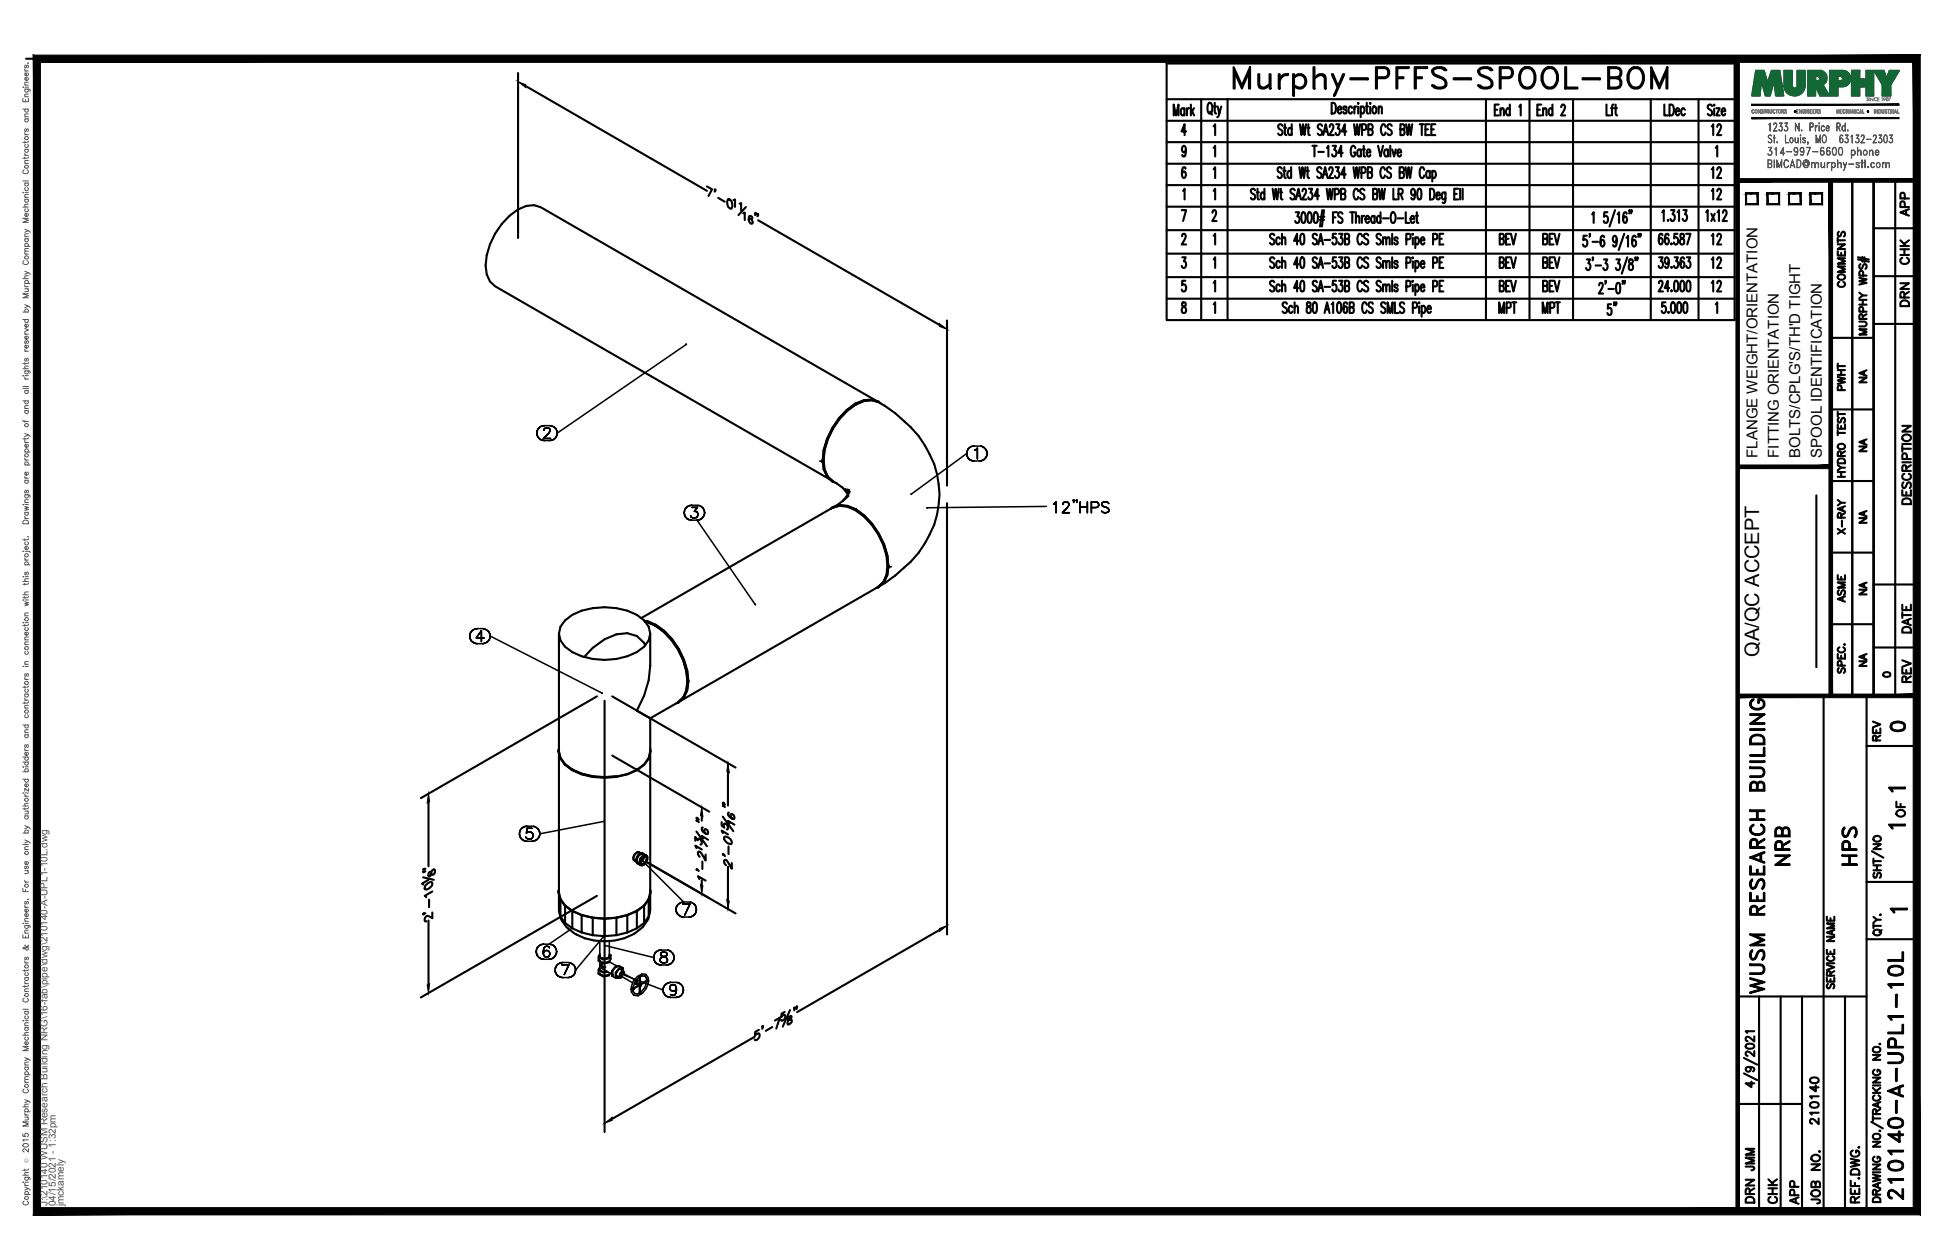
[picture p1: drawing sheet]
<svg xmlns="http://www.w3.org/2000/svg" width="432mm" height="279mm" viewBox="0 0 432 279" stroke-linecap="round" stroke-linejoin="round" font-family="sans-serif">
<defs><g id="words">
<text font-size="10.6" x="272.3" y="22.6">Murphy-PFFS-SPOOL-BOM</text>
<g font-size="6.6">
<text x="397.6" y="193" transform="rotate(-90 397.6 193)">NRB</text>
<text x="412.4" y="193" transform="rotate(-90 412.4 193)">HPS</text>
<text x="391.9" y="221.5" transform="rotate(-90 391.9 221.5)">WUSM RESEARCH BUILDING</text>
<text x="422.6" y="267.1" transform="rotate(-90 422.6 267.1)">210140-A-UPL1-10L</text>
</g>
<g font-size="5.3">
<text x="378.2" y="31">12</text>
<text x="378.2" y="40.6">12</text>
<text x="382.4" y="45.5" transform="rotate(-90 382.4 45.5)">12</text>
<text x="382.4" y="55.4" transform="rotate(-90 382.4 55.4)">12</text>
<text x="382.4" y="60.7" transform="rotate(-90 382.4 60.7)">12</text>
<text x="382.4" y="66" transform="rotate(-90 382.4 66)">12</text>
<text x="330.9" y="70.6">MPT</text>
<text x="340.8" y="70.6">MPT</text>
<text x="417.7" y="163.3">0</text>
<text x="389.8" y="260.7" transform="rotate(-90 389.8 260.7)">JMM</text>
<text x="389.8" y="267.8" transform="rotate(-90 389.8 267.8)">DRN</text>
<text x="399.7" y="268.1" transform="rotate(-90 399.7 268.1)">APP</text>
</g>
<g font-size="4.9">
<text x="424" y="49" transform="rotate(-90 424 49)">APP</text>
<text x="424" y="59.6" transform="rotate(-90 424 59.6)">CHK</text>
<text x="409.9" y="64.9" transform="rotate(-90 409.9 64.9)">COMMENTS</text>
<text x="359.1" y="70.9" transform="rotate(-90 359.1 70.9)">5&quot;</text>
<text x="424" y="69.1" transform="rotate(-90 424 69.1)">DRN</text>
<text x="409.9" y="87.8" transform="rotate(-90 409.9 87.8)">PWHT</text>
<text x="424.4" y="112.9" transform="rotate(-90 424.4 112.9)">DESCRIPTION</text>
<text x="409.9" y="119.6" transform="rotate(-90 409.9 119.6)">X-RAY</text>
<text x="409.9" y="134.8" transform="rotate(-90 409.9 134.8)">ASME</text>
<text x="424.4" y="141.5" transform="rotate(-90 424.4 141.5)">DATE</text>
<text x="424.4" y="152.4" transform="rotate(-90 424.4 152.4)">REV</text>
<text x="417.7" y="165.5" transform="rotate(-90 417.7 165.5)">REV</text>
<text x="423" y="182.4" transform="rotate(-90 423 182.4)">OF</text>
<text x="403.9" y="250.5" transform="rotate(-90 403.9 250.5)">210140</text>
<text x="394.8" y="268.1" transform="rotate(-90 394.8 268.1)">CHK</text>
<text x="404.3" y="268.1" transform="rotate(-90 404.3 268.1)">JOB NO.</text>
</g>
<g font-size="4.4">
<text x="414.5" y="86.1" transform="rotate(-90 414.5 86.1)">NA</text>
<text x="414.5" y="101.2" transform="rotate(-90 414.5 101.2)">NA</text>
<text x="414.5" y="117.1" transform="rotate(-90 414.5 117.1)">NA</text>
<text x="414.5" y="133" transform="rotate(-90 414.5 133)">NA</text>
<text x="389.9" y="145.7" transform="rotate(-90 389.9 145.7)">QA/QC ACCEPT</text>
<text x="414.5" y="148.9" transform="rotate(-90 414.5 148.9)">NA</text>
</g>
<text font-size="4" x="416.3" y="151.3">0</text>
<g font-size="3.5">
<text x="417.3" y="176.7">1</text>
<text x="417.3" y="184.9">1</text>
<text x="417.7" y="203.6">1</text>
</g>
<g font-size="3.3">
<text x="389.5" y="101.5" transform="rotate(-90 389.5 101.5)">FLANGE WEIGHT/ORIENTATION</text>
<text x="394.3" y="101.5" transform="rotate(-90 394.3 101.5)">FITTING ORIENTATION</text>
<text x="399.1" y="101.5" transform="rotate(-90 399.1 101.5)">BOLTS/CPLG'S/TH'D TIGHT</text>
<text x="403.8" y="101.5" transform="rotate(-90 403.8 101.5)">SPOOL IDENTIFICATION</text>
</g>
<g font-size="2.2" fill="#545454">
<text x="10.5" y="267.5" transform="rotate(-90 10.5 267.5)">J:\210140 WUSM Research Building NRG\16-fab\pipe\dwg\210140-A-UPL1-10L.dwg</text>
<text x="12.4" y="267.5" transform="rotate(-90 12.4 267.5)">04/15/2021 - 1:32pm</text>
<text x="14.1" y="267.4" transform="rotate(-90 14.1 267.4)">jmckamely</text>
</g>
<text font-size="1.3" fill="#545454" x="6.3" y="257.9" transform="rotate(-90 6.3 257.9)">Ó</text>
</g></defs>
<!-- layer: HP-HPS-VALVE -->
<g fill="none" stroke="#000" stroke-width=".47">
<path d="M183.5 97.4a9.3 9.3 0 0 0 0 8.3l1.1 1.1a5 5 0 0 1-2.2-4.7M183.5 97.4l-.7 2.4-.2 2.3a4.7 4.7 0 0 0 2.8 5.1l1.4 .9M189.7 89.7h.1M189.7 89.7a5.2 5.2 0 0 1 6.4 .3 27.4 27.4 0 0 1 11 12.9 20.7 20.7 0 0 1-3.4 19.6 36.9 36.9 0 0 1-8.6 7.3M189.7 89.7a15.6 15.6 0 0 0-6.2 7.7M191.6 88.8a12.7 12.7 0 0 0-7 6.2l-1.1 2.4M193.2 88.7l1.5 .5M194.3 88.9l-74.4-42.9-1.5-.5a9.2 9.2 0 0 0-7.2 4.1 15.7 15.7 0 0 0-3.6 9.3l.3 2 .7 1.5 1.2 1.1 74.3 42.9M194.4 89l.2 .1M194.8 89.1l.3 .3M182.4 102.1a16.1 16.1 0 0 1 7.2-12.6v.1a5.3 5.3 0 0 1 5.2-.5 6.5 6.5 0 0 0-7.1 1.9 16.4 16.4 0 0 0-5.3 11l.3 2 .7 1.6 1.1 1.1-.2-.2M182.4 102.1h.1"/>
<path d="M182.6 102.1h.1M184.3 112.8l.3-.3-.5 .3M184.5 106.7h.1M184.6 112.5a5.3 5.3 0 0 1 5.1 .5l1.9 1.3 1.7 1.8 1.5 2.2M184.6 106.8l.4 .2M184.6 112.6l1.5-.5 1.8 .2a12.6 12.6 0 0 1 6.9 6.1M184.6 112.6h.1M184.9 112.4l-.3 .2M186.7 108l1.2 1.5v-1M187.4 108.4l.5 1.2M188.1 110l-1.3 1.1-1.8 1.2M188.2 108.6l-.3 1.1"/>
<path d="M188.4 109l-1.6 2.1M189.6 113h.1M194.8 118.4l1.1 2.4M194.8 118.3a12.7 12.7 0 0 1 1.9 9.2l-.7 1.6-1.2 1.1M142.1 137.1l42.4-24.5 1.5-.4a9.2 9.2 0 0 1 7.2 4.1 14.4 14.4 0 0 1 3.3 11.2l-.7 1.6-1.2 1.1-43.8 25.2M142.9 137.7h.6l1.9 .8a15.9 15.9 0 0 1 7.2 12.6 4.8 4.8 0 0 1-2.2 4.7l-.5 .1M143 137.9l2.2 .8M145.2 138.7h.1M145.2 138.7a15.6 15.6 0 0 1 6.3 7.7M147.1 140l-1.9-1.4-2.3-.8a9.6 9.6 0 0 1 6.1 4 15.7 15.7 0 0 1 3.6 9.2l-.3 2-.7 1.6-1.3 1.1M194.4 130.3l.4-.1-.5 .2M194.7 130.1h.1"/>
<path d="M195 129.9l-.2 .2M195.9 120.8l.7 2.3 .3 2.3-.3 2M196.6 127.4l-.7 1.6-1.1 1.1M196.8 125.5h.1M196.9 125.4h.1M123.9 140.5l.3-1.5a9.1 9.1 0 0 1 7.2-4.1 15.9 15.9 0 0 1 9.8 1.4l1.6 1.3 1 1.4 .3 1.5v7.1M134 141.8l2.6-1.1a5 5 0 0 1 6.4 2.4M134.1 141.7l-2.7 2-1.9 2M144.1 140.5l-.3 1.5a9.4 9.4 0 0 1-7.2 4.1 14.5 14.5 0 0 1-11.3-2.7l-1.1-1.4-.3-1.5v25.9M144.1 147.6l-.3 3.2-1 3.4-1.6 3.4 2.9 1.7 6.2-3.6 1.2-1M144.1 147.6h.1M144.1 159.3v7.1"/>
<path d="M150.7 155.5l-.3 .2M151.5 146.4l.6 2.4M152.1 148.8l.3 2.3-.3 2-.6 1.6M152.1 148.8l.3 2.3M152.4 151.1h.1M152.4 151.1l-.3 2-.6 1.6M152.6 151.1h.1M123.8 166.4l.3 1.5a9.2 9.2 0 0 0 7.2 4.2l2.7 .2 2.6-.2M123.9 166.9v-.3l.3 1.5 1.1 1.4 1.5 1.3a16.5 16.5 0 0 0 14.4-.1l1.6-1.2 1-1.4 .3-1.5v.3M123.9 166l-.1 .4a5 5 0 0 0 3 4.4 16.3 16.3 0 0 0 14.5 0l-.1-.1a4.4 4.4 0 0 0 2.9-4.7M123.9 167v30.7M126.9 170.5h.1"/>
<path d="M141.2 170.5h.1M144.1 166.5v.1M144.1 167v30.7M123.9 197.3l-.1 .4a4.9 4.9 0 0 0 3 4.3l2.1 .9 2.4 .6 2.7 .2M123.9 197.4l-.1 .5M123.9 197.9l.3 1.4M123.9 197.8v.3M123.9 198.3v3.4M124.2 199.3v3.9l1.1 1.5M124.2 199.3l1.1 1.5M140.6 190.8l.2 .1M141.3 191.4l.1 .1"/>
<path d="M141.4 189.7l.9-.5 .9 .5a1.44 1.44 0 0 0-1.2 2.1l-.7-.4-.3-.3v-.5zM141.7 189l.1 .1M141.9 191.2l.2 .5-.3-.2M142.1 189.2a1.03 1.03 0 0 0-1.2-.1 1.03 1.03 0 0 0-.5 1l.1 .6 .5 .3M142.1 190.4l-.1 .3a.56 .56 0 0 0 0 .8 .56 .56 0 0 0 .8 0l.5-.7M142.1 190.4l-.2 .8M142.4 189.4a1.19 1.19 0 0 0-1.1 1.8M142.5 189.3l.1 .1M142.6 189.9l-.2 .7-.5 .6M142.7 189.9l-.1 .5-.7 .9M142.8 189.7l.4 .2M143.2 189.9h-.6l-.5 .5"/>
<path d="M143.2 189.9l.1 .1M143.2 189.7a1.44 1.44 0 0 1-1.2 2.1M143.3 190v.8M143.8 199.3l-1 1.5M143.8 199.3v3.9M144.1 197.3a3.4 3.4 0 0 1-1.2 3.5 12.9 12.9 0 0 1-8.9 2.9M144.1 198.3a11 11 0 0 1-.6 5.9 9.7 9.7 0 0 1-7.2 4.4 12.2 12.2 0 0 1-10.8-3 5.5 5.5 0 0 1-1.6-3.9M144.1 197.9l-.3 1.4M144.1 197.8v.3M123.9 201.7l.3 1.5M125.3 200.8v3.9l1.6 1.2M125.3 200.8l1.6 1.2"/>
<path d="M126.8 201.8h.1M126.9 202h.1M126.9 202v3.9l2 .9M126.9 202l2 .9M128.9 202.9v3.9l2.5 .6M128.9 202.9l2.5 .6M131.4 203.5v3.9l2.6 .2M131.4 203.5l2.6 .2M136.6 203.5v3.9M139.1 202.9l-2.5 .6-2.6 .2M139.1 202.9v3.9M141.2 202l-2.1 .9"/>
<path d="M141.2 202v3.9M141.3 201.8h.1M142.8 200.8l-1.6 1.2M142.8 200.8v3.9M144.1 201.7l-.3 1.5-1 1.5a13.2 13.2 0 0 1-8.8 2.9v-3.9"/>
</g>
<g fill="none" stroke="#000" stroke-width=".34">
<path d="M152 76.4l.2-.1zM152.1 76.4l-28.6 19.6M119 96l.1 .5-.1-.5M119.1 95.5l-.1 .5 .1-.5M119.1 96.5l.2 .5-.2-.5M119.3 95.1l-.2 .4 .2-.4M119.3 97l.4 .4-.4-.4M119.7 94.7l-.4 .4 .4-.4M119.7 97.4l.4 .2-.4-.2M120.1 94.5l-.4 .2 .4-.2M120.1 97.6l.6 .1-.6-.1M120.5 97.2h1.5h-1.5"/>
<path d="M120.6 95.4h.1M120.6 95.3l.1-.2-.1 .2M120.7 94.4l-.6 .1 .6-.1M120.7 95.1l.1-.1-.1 .1M120.7 97.7h1.2M120.7 94.4h1.2M120.8 95l.2-.1-.2 .1M121 94.9h.5h-.5M121.5 94.9l.2 .1-.2-.1M121.6 96.1l-1.1 1.1 1.1-1.1M121.7 95l.1 .1-.1-.1M121.8 95.7l-.2 .4 .2-.4"/>
<path d="M121.8 95.1l.1 .2-.1-.2M121.9 97.7l.5-.1-.5 .1M121.9 95.5l-.1 .2 .1-.2M121.9 95.3v.2v-.2M122.4 94.5l-.5-.1 .5 .1M122.4 97.6l.4-.2-.4 .2M122.8 94.7l-.4-.2 .4 .2M122.8 97.4l.4-.4-.4 .4M123.2 95.1l-.4-.4 .4 .4M123.2 97l.2-.5-.2 .5M123.4 95.5l-.2-.4 .2 .4M123.4 96.5l.1-.5-.1 .5"/>
<path d="M123.5 96l-.1-.5 .1 .5M214.6 99.6l-.2 .5 .2-.5M215 99.2l-.4 .4 .4-.4M215.4 99l-.4 .2 .4-.2M215.9 98.9l-.5 .1 .5-.1M215.9 98.9h1.2M216.1 99.8l.2-.1-.2 .1M216.3 99.7l.3-.3-.3 .3M216.6 99.4v2.4v-2.4M217.6 99l-.5-.1 .5 .1M218.1 99.2l-.5-.2 .5 .2M218.5 99.6l-.4-.4 .4 .4"/>
<path d="M151.7 113.7l.1 .5-.1-.5M151.8 113.2l-.1 .5 .1-.5M151.8 114.2l.2 .5-.2-.5M152 112.7l-.2 .5 .2-.5M152 114.7l.3 .3-.3-.3M152.3 112.3l-.3 .4 .3-.4M152.3 115l.5 .3-.5-.3M152.8 112.1l-.5 .2 .5-.2M152.8 115.3h.5h-.5M153.1 114.4l.3 .4zM153.3 112l-.5 .1 .5-.1M153.3 115.3h1.2"/>
<path d="M153.3 112h1.2M153.4 112.5h1.2h-1.2M153.4 114.8l.6 .1zM153.9 113.4h.3h-.3M154.2 113.4l.3 .1-.3-.1M154.4 114.8l-.4 .1 .4-.1M154.5 113.5l.1 .2-.1-.2M154.5 115.3h.6h-.6M154.5 115.3l12.9 18.7M154.6 112.5l-.7 .9 .7-.9M154.6 114.5l-.2 .3 .2-.3M154.6 113.7l.1 .3-.1-.3"/>
<path d="M154.7 114l-.1 .5zM155.1 112.1l-.6-.1 .6 .1M155.1 115.3l.4-.3-.4 .3M155.5 112.3l-.4-.2 .4 .2M155.5 115l.4-.3-.4 .3M155.9 112.7l-.4-.4 .4 .4M155.9 114.7l.2-.5-.2 .5M156.1 113.2l-.2-.5 .2 .5M156.1 114.2l.1-.5-.1 .5M156.2 113.7l-.1-.5 .1 .5M182.4 102l-.7 .3M182.6 102.1l-.5 .2v.2"/>
<path d="M205.4 112.6h.2zM214.3 100.6l.1 .5-.1-.5M214.3 100.6l-12.4 9 .1-.1M214.4 100.1l-.1 .5 .1-.5M214.4 101.1l.2 .4-.2-.4M214.6 101.5l.4 .4-.4-.4M215 101.9l.4 .2-.4-.2M215.4 102.1l.5 .1-.5-.1M215.9 102.2h1.2M217.1 102.2l.5-.1-.5 .1M217.6 102.1l.5-.2-.5 .2M218.1 101.9l.4-.4-.4 .4"/>
<path d="M218.5 101.5l.2-.4-.2 .4M218.7 100.1l-.2-.5 .2 .5M218.7 101.1l.1-.5-.1 .5M218.8 100.6l-.1-.5 .1 .5M231.9 112.3l-26.3 .3M233.5 111.8l.3-.1-.3 .1M233.8 111.7l.3-.4-.3 .4M234.1 111.3v2.4v-2.4M235.5 113.7h1.6h-1.6M235.6 111.9h.1M235.6 111.8l.1-.3-.1 .3M235.7 111.5l.1-.1-.1 .1"/>
<path d="M235.8 111.4l.2-.1-.2 .1M236 111.3h.5h-.5M236.5 111.3l.2 .1-.2-.1M236.6 112.6l-1.1 1.1 1.1-1.1M236.7 111.4l.1 .1-.1-.1M236.8 112.2l-.2 .4 .2-.4M236.8 111.5l.1 .3-.1-.3M236.9 111.8l-.1 .4zM237.9 111l.1-.1-.1 .1M238 111.1l-.1-.1 .1 .1M238 111.4l-.1 .1 .1-.1M238 110.9v.2z"/>
<path d="M238.1 111l-.1 .4zM238.5 111l.2-.1-.2 .1M238.7 111.1l-.2-.1 .2 .1M238.7 111.4l-.2 .1 .2-.1M238.7 110.9v.2zM238.7 111v.4zM239.4 111.3v2.4v-2.4M239.4 112.5h1.6h-1.6M241 111.3v2.4v-2.4M241.9 111.3v2.4v-2.4h1zM242.9 112.6h-1h1M242.9 111.3l.4 .1-.4-.1"/>
<path d="M243.3 112.5l-.4 .1 .4-.1M243.3 111.4l.1 .1-.1-.1M243.4 112.3l-.1 .2 .1-.2M243.4 111.5l.1 .3-.1-.3M243.5 111.8l-.1 .5zM244.2 111.7v.2v-.2M244.2 111.9l.1 .2-.1-.2M244.3 112.1l.1 .1-.1-.1M244.4 111.4l-.2 .3 .2-.3M244.4 113.6l-.2-.2 .2 .2M244.4 112.2l.3 .1-.3-.1M244.7 112.3l.6 .3-.6-.3"/>
<path d="M244.8 111.3l-.4 .1 .4-.1M244.8 113.7l-.4-.1 .4 .1M245.2 111.3h-.4h.4M245.2 113.7h-.4h.4M245.3 112.6l.3 .1-.3-.1M245.6 111.4l-.4-.1 .4 .1M245.6 113.6l-.4 .1 .4-.1M245.6 112.7l.1 .1-.1-.1M245.7 112.8l.1 .2-.1-.2M245.8 111.7l-.2-.3 .2 .3M245.8 113.4l-.2 .2 .2-.2M245.8 113v.4v-.4"/>
<path d="M104.8 139.7l-.4 .4 .4-.4M105.3 139.5l-.5 .2 .5-.2M105.8 139.4l-.5 .1 .5-.1M105.8 139.4h1.2M106.7 139.9l-1.1 1.6 1.1-1.6M106.7 139.9v2.4v-2.4M107.5 139.5l-.5-.1 .5 .1M107.9 139.7l-.4-.2 .4 .2M167.4 134l.1 .1zM196.7 125.5l.4 .3v.1M196.9 125.4l.7 .3M104.1 141l.1 .6-.1-.6"/>
<path d="M104.2 140.5l-.1 .5 .1-.5M104.2 141.6l.2 .5-.2-.5M104.4 140.1l-.2 .4 .2-.4M104.4 142.1l.4 .3-.4-.3M104.8 142.4l.5 .2-.5-.2M105.3 142.6l.5 .1-.5-.1M105.6 141.5h1.7h-1.7M105.8 142.7h1.2M107 142.7l.5-.1-.5 .1M107.5 142.6l.4-.2-.4 .2M107.9 142.4l.4-.3-.4 .3M108.3 140.1l-.4-.4 .4 .4"/>
<path d="M108.3 142.1l.3-.5-.3 .5M108.6 140.5l-.3-.4 .3 .4M108.6 141.6l.1-.6-.1 .6M108.7 141l-.1-.5 .1 .5 24.8 12.7h-.1M115.1 184.9l.1 .5-.1-.5M115.2 184.3l-.1 .6 .1-.6M115.2 185.4l.2 .5-.2-.5M115.4 183.9l-.2 .4 .2-.4M115.4 185.9l.4 .3-.4-.3M115.8 183.5l-.4 .4 .4-.4M115.8 186.2l.5 .3-.5-.3M116.3 183.3l-.5 .2 .5-.2"/>
<path d="M116.3 186.5h.5h-.5M116.7 185.8l-.1-.2 .1 .2M116.7 184.7l.1-.1-.1 .1M116.8 183.2l-.5 .1 .5-.1M116.8 186.5h1.2M116.8 183.2h1.2M116.8 183.7l-.1 1 .1-1M116.8 186l-.1-.2 .1 .2M116.8 184.6l.4-.1-.4 .1M117.2 186.1l-.4-.1 .4 .1M117.2 184.5h.3h-.3M117.5 186.1h-.3h.3"/>
<path d="M117.5 184.5l.3 .1-.3-.1M117.8 186l-.3 .1 .3-.1M117.8 184.6l.3 .2-.3-.2M117.9 183.7h-1.1h1.1M118 186.5h.5h-.5M118.1 185.7l-.3 .3 .3-.3M118.1 184.8l.1 .4-.1-.4M118.2 185.2l-.1 .5zM118.5 183.3l-.5-.1 .5 .1M118.5 186.5l.4-.3-.4 .3M118.9 183.5l-.4-.2 .4 .2M118.9 186.2l.4-.3-.4 .3"/>
<path d="M119.3 183.9l-.4-.4 .4 .4M119.3 185.9l.3-.5-.3 .5M119.6 184.3l-.3-.4 .3 .4M119.6 185.4l.1-.5-.1 .5M133.8 182.1h.2l-14.3 2.8-.1-.6 .1 .6M142 190.4l-.1-.1 9.6 9.7M118.9 211v.5v-.5M118.9 210.5v.5v-.5M118.9 211.5l.3 .5-.3-.5M119.2 210l-.3 .5 .3-.5M119.2 212l.3 .4-.3-.4M119.5 209.7l-.3 .3 .3-.3"/>
<path d="M119.5 212.4l.5 .2-.5-.2M120 209.5l-.5 .2 .5-.2M120 212.6l.5 .1-.5-.1M120.4 210.8v.6v-.6M120.5 209.4l-.5 .1 .5-.1M120.5 212.7h1.2M120.6 210.3l-.2 .5 .2-.5M120.6 211.1l-.2 .3 .2 .5-.2-.5zM120.6 211.9l.2 .2-.2-.2M120.8 210l-.2 .3 .2-.3M120.8 210.8l-.2 .3 .2-.3M120.8 212.1l.3 .1-.3-.1"/>
<path d="M121.1 209.8l-.3 .2 .3-.2M121.1 210.8h-.3h.3M121.1 212.2h.1h-.1M121.2 210.8h-.1h.1M121.2 212.2l.4-.1-.4 .1M121.4 209.8h-.3h.3M121.6 210.8h-.4h.4M121.6 212.1l.2-.2-.2 .2M121.7 210l-.3-.2 .3 .2M121.7 212.7l.5-.1-.5 .1M121.8 211.1l-.2-.3 .2 .3M121.8 210.2l-.1-.2 .1 .2"/>
<path d="M121.8 211.9l.1-.4-.1 .4M121.8 211.1l.1 .4zM122.2 209.5l-.5-.1 .5 .1M122.2 212.6l.5-.2-.5 .2M122.7 209.7l-.5-.2 .5 .2M122.7 212.4l.3-.4-.3 .4M123 210l-.3-.3 .3 .3M123 212l.3-.5-.3 .5M123 215.1l.1 .5-.1-.5M123.1 214.6l-.1 .5 .1-.5M123.1 215.6l.3 .5-.3-.5M123.3 210.5l-.3-.5 .3 .5"/>
<path d="M123.3 211.5l.1-.5-.1 .5M123.4 211l-.1-.5 .1 .5M123.4 214.1l-.3 .5 .3-.5M123.4 216.1l.3 .3-.3-.3M123.7 213.8l-.3 .3 .3-.3M123.7 216.4l.5 .3-.5-.3M124.2 213.5l-.5 .3 .5-.3M124.2 216.7l.5 .1-.5-.1M124.5 213.9h1.6h-1.6M124.7 213.4l-.5 .1 .5-.1M124.7 216.8h1.2M124.7 213.4h1.2"/>
<path d="M125.9 216.8l.5-.1-.5 .1M126.1 213.9l-1.1 2.4 1.1-2.4M126.4 206.1h.1zM126.4 206.1l-4.7 3.3h-1.2M126.4 213.5l-.5-.1 .5 .1M126.4 216.7l.5-.3-.5 .3M126.9 213.8l-.5-.3 .5 .3M126.9 216.4l.4-.3-.4 .3M127.3 214.1l-.4-.3 .4 .3M127.3 216.1l.2-.5-.2 .5M127.5 214.6l-.2-.5 .2 .5M127.5 215.6l.1-.5-.1 .5"/>
<path d="M127.6 215.1l-.1-.5 .1 .5M132.6 215.1a1.76 1.76 0 0 0 2.2 .4M132.8 212.7l-.2 .4M133 212.9a1.26 1.26 0 0 0 1.9 .3 1.27 1.27 0 0 1-1.9-.3zM133 213.3v.6v-.2M133 214.4l-.4 .7v.9l.1-.2M133 208.6v3.8M133 211.4l-.4 .8M133 215.8a1.27 1.27 0 0 0 1.9 .3M133 211.8v.3zM133 212.1a1.34 1.34 0 0 0 1.9 .2M133 214.7a1.03 1.03 0 0 0 1.6 .7"/>
<path d="M133.3 214.3l-.3-.4v1.4M133.3 214.3l1 .1M133.3 214.3l.2 .5M133.5 214v.4zM133.5 214.4l.1 .2M133.5 213.6l-.2 .7M133.5 214.8l2.1 1.2M133.5 214.8h.1M133.6 213.6l-.1 .4M133.9 207.5l.1-.1zM133.9 207.5l-6.3 7.6M134 209.6l.1 .1z"/>
<path d="M134.1 209.7l10.8 2.6M134.9 212.3l.1-.2-.1 .2M135.1 208.6v3.7l-.1-.5 .1 .2M135.1 213.4h.1M135.1 211.6l.3 .2M135.1 213.3l1.5 .9M135.3 215.8l-.3 .6-.6 .1a2.22 2.22 0 0 1-1.8-.5M135.3 212.6l.1 .1M135.4 211.8l-.4 .8-.6 .1a2.01 2.01 0 0 1-1.8-.5v.9l.5 .3a.96 .96 0 0 0 1.3 .2l.6-.2M135.4 212.7l-.4 .7M135.4 211.8v.9M135.9 216.4h-.3l.8 .5h.9l.7-.3"/>
<path d="M136.7 216.3l-.1 .1M136.9 214.4a1.3 1.3 0 0 0-.9 1.8M137.4 214.9l.8 .5a.89 .89 0 0 0-.8 1.4l-.8-.5M137.4 214.4v-.2h-.9l-.9 1.1v1.1M137.4 214.2l.8 .5-.9-.1a2.43 2.43 0 0 0-.9 2.3M137.5 214.7l.3 .2-.1-.1M137.6 216.1v.2zM137.6 216.3h.1M137.6 216.3v.1M137.6 216.4l2.7 1.6M137.6 216h.2zM137.6 216.4h.3"/>
<path d="M137.7 214.8a1.21 1.21 0 0 0-.9 1.8l-.4-.1M137.7 214.8a1.24 1.24 0 0 0-.9 1.8h.4h-.4M137.7 214.8l.2 .2M137.8 216l9.2 3.5M137.9 215.8h.1M137.9 215.8l-.3 .3M137.9 215l.1 .3zM137.9 215.7l.2 .2zM138 215.8l2.7 1.4M138.2 214.7v.6M138.2 215.4l.2 .5M139.9 219.3h.1"/>
<path d="M139.9 219.4h.1M139.9 219.3h.3M140 219.4h.1M140.1 219.4h.1M140.1 219.3h.1M140.1 219.3v.1M140.1 219.5h.1M140.2 219.5h.1M140.2 219.3v.1M140.2 219.4h.1M140.2 219.3h.1M140.3 219.3h.1"/>
<path d="M140.3 219.4h.1M140.9 218h.1M140.9 218l.9 .6M140.9 218v.1M141 217.7h.1M141 218v.1M141 217.7v.3l.1-.1M141 217.5h.2M141 217.7l-.1 .2M141 218l-.1 .1M141.1 217.7v.2M141.1 217.7l1 .6"/>
<path d="M141.1 217.9h.1M141.2 217.5a.47 .47 0 0 0-.4 .8l-.2-.2M141.2 217.5l-.1 .6-.3 .2M141.3 216.6l1-.6 .9 .1 .5 .7a3.5 3.5 0 0 1-2.3 4l-.9-.1-.6-.8a3.6 3.6 0 0 1 1.4-3.3zM141.5 216.9l.9-.5h.5l.4 .5v1l-.4 1.1-.8 .9-.7 .5h-.7l-.4-.6v-.9l.5-1.1zM141.7 216.4v3.9M141.7 216.4l.2 .1M141.8 218.3l-1.7 1M141.8 218.3v.1M141.8 218.4h.1M141.8 218.3v.3M141.8 218.3h.1"/>
<path d="M141.8 218.4v.1M141.8 218.5l-1.6 .9M141.9 218.4h.1M141.9 218.3h.1M141.9 218.3v.1M141.9 216.4v3.9M142.1 218.5v.1M142.1 218.4l-.1-.1-.2 .2M142.1 218.5l-.2 .1M142.1 218.4v.1M143.5 217.3l.1 .2-1.7 1M143.5 217.3l-1.7 1"/>
<path d="M143.5 217.3l.1 .2M143.5 217.5h.1M143.5 217.3v.1M144.9 212.3l.1 .5-.1-.5M145 211.8l-.1 .5 .1-.5M145 212.8l.2 .5-.2-.5M145.2 211.4l-.2 .4 .2-.4M145.2 213.3l.4 .4-.4-.4M145.6 211l-.4 .4 .4-.4M145.6 213.7l.4 .2-.4-.2M146 210.7l-.4 .3 .4-.3M146 213.9l.5 .1-.5-.1"/>
<path d="M146.3 213v-.3v.3M146.3 212.7l.2-.2-.2 .2M146.5 213.3l-.2-.3 .2 .3M146.5 211.5v.2v-.2M146.5 211.7l.1 .2-.1-.2M146.5 212.5l.2-.2-.2 .2M146.5 210.7h-.5h.5M146.5 214h1.2M146.5 210.7h1.2M146.6 211.2l-.1 .3 .1-.3M146.6 213.4l-.1-.1 .1 .1M146.6 211.9l.2 .1-.2-.1"/>
<path d="M146.7 212.3l.4-.1-.4 .1M146.8 212l.5 .2-.5-.2M146.9 211.1l-.3 .1 .3-.1M146.9 213.5l-.3-.1 .3 .1M147 219.5l.1 .5-.1-.5M147.1 212.2l.4-.2-.4 .2M147.1 219l-.1 .5 .1-.5M147.3 212.2l.3 .1-.3-.1M147.3 218.6l-.2 .4 .2-.4M147.4 213.5h-.5h.5M147.4 211.1h-.5h.5M147.5 212l.2-.1-.2 .1"/>
<path d="M147.6 212.3l.2 .2-.2-.2M147.7 218.2l-.4 .4 .4-.4M147.7 213.4l-.3 .1 .3-.1M147.7 211.2l-.3-.1 .3 .1M147.7 211.9l.1-.2-.1 .2M147.7 214l.5-.1-.5 .1M147.8 213.3l-.1 .1 .1-.1M147.8 211.5l-.1-.3 .1 .3M147.8 212.5l.1 .2-.1-.2M147.8 211.7v-.2v.2M147.9 213l-.1 .3 .1-.3M147.9 212.7v.3v-.3"/>
<path d="M148.2 217.9l-.5 .3 .5-.3M148.2 210.7h-.5h.5M148.2 213.9l.5-.2-.5 .2M148.4 219.1h.1M148.4 219l.2-.3-.2 .3M148.6 219.4l-.2-.3 .2 .3M148.6 218.7l.2-.3-.2 .3M148.7 217.8l-.5 .1 .5-.1M148.7 217.8h1.1M148.7 211l-.5-.3 .5 .3M148.7 213.7l.4-.4-.4 .4M148.8 219.7l-.2-.3 .2 .3"/>
<path d="M148.8 218.4l.3-.1-.3 .1M149.1 211.4l-.4-.4 .4 .4M149.1 213.3l.2-.5-.2 .5M149.1 219.8l-.3-.1 .3 .1M149.1 218.3h.2h-.2M149.3 219.8h-.2h.2M149.3 218.3l.3 .1-.3-.1M149.3 211.8l-.2-.4 .2 .4M149.3 212.8l.1-.5-.1 .5M149.4 212.3l-.1-.5 .1 .5M149.6 219.7l-.3 .1 .3-.1M149.6 218.4l.2 .3-.2-.3"/>
<path d="M149.8 219.4l-.2 .3 .2-.3M149.8 218.7l.1 .4-.1 .3 .1-.3zM149.8 201.7l.1 .5-.1-.5M149.9 201.2l-.1 .5 .1-.5M149.9 202.2l.3 .5-.3-.5M149.9 219.7l-.1 .5 .1-.5M149.9 219.1v.6v-.6M150.2 200.7l-.3 .5 .3-.5M150.2 202.7l.4 .3-.4-.3M150.4 217.9l-.6-.1 .6 .1M150.6 200.3l-.4 .4 .4-.4M150.6 203l.4 .3-.4-.3"/>
<path d="M150.8 218.2l-.4-.3 .4 .3M151 200.1l-.4 .2 .4-.2M151 203.3l.5 .1-.5-.1M151.2 218.6l-.4-.4 .4 .4M151.3 200.5h1.6h-1.6M151.4 219l-.2-.4 .2 .4M151.5 219.5l-.1-.5 .1 .5M151.5 200l-.5 .1 .5-.1M151.5 203.4h1.2M151.5 200h1.2M152.7 203.4l.5-.1-.5 .1M152.9 200.5l-1.1 2.4 1.1-2.4"/>
<path d="M153.2 200.1l-.5-.1 .5 .1M153.2 203.3l.5-.3-.5 .3M153.7 200.3l-.5-.2 .5 .2M153.7 203l.4-.3-.4 .3M154.1 200.7l-.4-.4 .4 .4M154.1 202.7l.2-.5-.2 .5M154.3 201.2l-.2-.5 .2 .5M154.3 202.2l.1-.5-.1 .5M154.4 201.7l-.1-.5 .1 .5M141.3 220.4h.1M141.7 220.3h.2zM142.4 220.2h.1"/>
<path d="M147.1 220l.2 .5-.2-.5M147.3 220.5l.4 .4-.4-.4M147.7 220.9l.5 .2-.5-.2M148.2 221.1l.5 .1-.5-.1M148.7 220.6l-.1-.2 .1 .2M148.7 221.2h1.1M149 220.7l-.3-.1 .3 .1M149.3 220.7h-.3h.3M149.6 220.6l-.3 .1 .3-.1M149.8 220.2l-.2 .4 .2-.4M149.8 221.2l.6-.1-.6 .1M150.4 221.1l.4-.2-.4 .2"/>
<path d="M150.8 220.9l.4-.4-.4 .4M151.2 220.5l.2-.5-.2 .5M151.4 220l.1-.5-.1 .5"/>
</g>
<g fill="#000">
<circle cx="140.1" cy="219.3" r=".17"/>
<circle cx="140.1" cy="219.4" r=".17"/>
<circle cx="140.2" cy="219.3" r=".17"/>
<circle cx="140.2" cy="219.4" r=".17"/>
<circle cx="140.3" cy="219.3" r=".17"/>
<circle cx="140.3" cy="219.4" r=".17"/>
<circle cx="141.8" cy="218.4" r=".17"/>
<circle cx="141.8" cy="218.3" r=".17"/>
<circle cx="141.8" cy="216.5" r=".17"/>
<circle cx="141.8" cy="216.4" r=".17"/>
<circle cx="141.8" cy="218.5" r=".17"/>
<circle cx="141.9" cy="216.5" r=".17"/>
<circle cx="141.9" cy="218.4" r=".17"/>
<circle cx="141.9" cy="216.4" r=".17"/>
<circle cx="141.9" cy="218.5" r=".17"/>
<circle cx="141.9" cy="218.6" r=".17"/>
<circle cx="141.9" cy="218.3" r=".17"/>
<circle cx="143.5" cy="217.4" r=".17"/>
<circle cx="143.5" cy="217.3" r=".17"/>
<circle cx="143.5" cy="217.5" r=".17"/>
<circle cx="143.6" cy="217.5" r=".17"/>
<circle cx="141.8" cy="220.4" r=".17"/>
<circle cx="141.8" cy="220.3" r=".17"/>
<circle cx="141.9" cy="220.3" r=".17"/>
<circle cx="141.9" cy="220.4" r=".17"/>
</g>
<!-- layer: PS-BDR -->
<g fill="#000" stroke="#000" stroke-width=".22">
<path d="M388.3 26.1v.2l32.6-.2zM388.3 26.3l32.6-.2v.2z"/>
<path d="M388.3 23.1v.3l32.6-.3zM388.3 23.4l32.6-.3v.3z"/>
<path d="M7.4 12.2v257.2l1.6-1.6zM7.4 12.2l1.6 1.6v254zM7.4 12.2l1.6 1.6 416.6-1.6zM9 13.8l416.6-1.6-1.5 1.6zM425.6 12.2l-1.5 1.6 1.5 255.6zM424.1 13.8l1.5 255.6-1.5-1.6zM7.4 269.4h418.2l-1.5-1.6zM9 267.8h415.1l-416.7 1.6z"/>
</g>
<!-- layer: PS-BDR-T -->
<g fill="none" stroke="#000" stroke-width=".47">
<path d="M415.3 40v114.3h-4.7v-114.2v114.2h-4.8v-114.2M387 42.9h2.6v2.4h-2.6zM391.8 42.9h2.6v2.4h-2.6zM396.6 42.9h2.5v2.4h-2.5zM401.3 42.9h2.6v2.4h-2.6zM411.8 57.5l2.5 .5M411.8 57.1l2.5 .5M412.4 58.6a.59 .59 0 0 0-.3 .5 .59 .59 0 0 0 .4 .5l.3-.1 .3-.8 .4-.1a.64 .64 0 0 1 0 1M412.8 57v1M413.3 57.1v1M405.8 74.9h9.5M412.1 71.3l1.4 .1a.52 .52 0 0 1 .2 .6 .52 .52 0 0 1-.4 .4h-1.2"/>
<path d="M412.1 61.6l1.7 .4-1.7 .3 1.7 .4-1.7 .4M412.1 67.5h1.7M412.1 66.5h1.7M412.1 64.9l.8 .6M412.9 70.7l-.1-.9-.4-.1-.3 .3v.7h1.7M412.9 66.5v1M413 69.1l-.1-.9-.5-.1-.3 .3v.7h1.7M413 61.1l-.1-.9-.5-.1-.3 .3v.7h1.7M413.8 73h-1.7l1.7 .6-1.7 .6h1.7M413.8 65.5h-.9l-.8 .6M413.8 69.7l-.9 .5M405.8 90.8h9.5"/>
<path d="M407.4 94.1v1h1.6v-1M407.4 96h1.6M407.4 91.3v1.1M407.4 95.4v1.1M407.4 91.8h1.6M407.4 98.7a.79 .79 0 0 1 1-.3 .79 .79 0 0 1 .5 .9 .78 .78 0 0 1-1 .3 .78 .78 0 0 1-.5-.9zM407.6 92.7a.59 .59 0 0 0-.3 .5 .59 .59 0 0 0 .4 .5l.3-.1 .3-.8 .4-.1a.65 .65 0 0 1 0 1M408.1 94.5v.6M402.6 109.8v38.1M405.8 106.7h9.5M407.4 105.7h1.6M407.4 104.7h1.6"/>
<path d="M407.4 103.1l.7 .6M407.4 102a.9 .9 0 0 1 1.6 .2v.5h-1.6zM408.1 101.1l-.1-.9-.3-.1-.3 .3v.7h1.6M408.1 104.7v1M409 103.7h-.9l-.7 .6M409 100.1l-.9 .5M405.8 122.5h9.5M405.8 138.4h9.5M407.4 145v1h1.6v-1M407.6 148.2a.59 .59 0 0 0-.3 .5 .59 .59 0 0 0 .4 .5l.3-.2 .3-.7 .4-.1a.65 .65 0 0 1 0 1M407.7 143.5a.59 .59 0 0 0-.3 .7 .59 .59 0 0 0 .6 .5h.4a.59 .59 0 0 0 .6-.5 .59 .59 0 0 0-.4-.7M408.1 145.4v.6"/>
<path d="M408.2 147.6l-.1-.9-.4-.2-.3 .4v.7h1.6M408.8 142.9h.2z"/>
</g>
<!-- layer: PS-DIM -->
<g fill="none" stroke="#000" stroke-width=".47">
<path d="M5.8 13h419M114.8 16.2v36.6M116.5 19.1l40.2 23.2M156.7 41.3l1.1 .7-.8 1.5M158.6 42.1l-.2-.1 .2 .1-.2 .4M159.2 43.9l1.4 .8M161.4 44.1a1.4 1.4 0 0 1 .7 2.2 1.4 1.4 0 0 1-.7-2.2zM162.6 44.4l.3-.2v1.7M163.9 45.2l.4-.2v1.7M164.7 47.3l.4-.2v1.7M165.3 45.9l-1.6 1.8M166.8 48.4l-.3-.5h-.3a1.09 1.09 0 0 0 .5 1.7 .65 .65 0 0 0 0-.7 .65 .65 0 0 0-.6-.4l-.1 .3"/>
<path d="M167.5 47.3l-.1-.1 .1 .1-.1 .4M168 47.6v.1l-.1-.2 .1 .1-.1 .3M168 48.8l40.2 23.2M209.9 71.1v36.6M209.9 111.6v95.6M132.3 154.4l-39 22.6M134 155.4v95.6M135.7 154.4l27.4 15.8M95 178v14.1M135.7 167.5l21.5 12.5M160.3 178.5v.3v-.3l.4 .5M160.3 178v.2v-.2l.4 .4"/>
<path d="M161.4 171.2v7.4M93.8 194.5l2.4 .6M94.3 193.2l-.4 .1v.1v-.1M94.3 192.7h-.4v.2v-.2M94.5 196.2a1.44 1.44 0 0 1 1.2-.6 1.39 1.39 0 0 1-1.5 1.6 .86 .86 0 0 1 .3-1zM95 195.1l-1.5 .8 .3 .3M95.1 199.5v1.7M95.2 193.4l-.2 .2v.7l.4-.2 .3-.8 .4-.5a.63 .63 0 0 1 .3 .7 .63 .63 0 0 1-.7 .4l-.3-.6zM95.8 197.7l-1.7 1 .4 .3M132.3 198.7l-39 22.5M143.6 191.3l19.5 11.3M154.1 186.4v-.8l.6 .7v-.3a.79 .79 0 0 1 .8 .4 .79 .79 0 0 1-.1 .9h-.1"/>
<path d="M154.4 188.1l-.3-.6 1.5 .9M154.4 184.4l2.3 3.2M154.5 192.8v.1v-.1l.4 .4M154.5 181.9v.2v-.2l.4 .4M154.5 181.3v.3v-.3l.4 .5M155 194.9l-.3-.6 1.7 1M155.6 180.9v1.1M155.6 195.2v1M155.7 191v1.7M155.8 183.5h-.2a1.18 1.18 0 0 0 1.3 1.4 .68 .68 0 0 0 0-.7 .68 .68 0 0 0-.7-.3v.6l.3 .4M155.8 185.9l-.2-.5 1.4 .8M156.4 189.5v1.3l-.8-1.4-.6-.6a.65 .65 0 0 0 .1 1.2"/>
<path d="M160 182.3v.8l.6 .4-.1-.8a.8 .8 0 0 1 .7 .4 .8 .8 0 0 1 0 .8h-.1M160.2 184.7l-.2-.5 1.4 .8M160.2 181.1l2.3 3.2M160.3 189.4v.2v-.2l.4 .5M160.6 185.5a1.34 1.34 0 0 1 1.5 1.6 1.39 1.39 0 0 1-1.5-1.6zM161.4 192.2v7.4M161.5 187.7v1.7M161.6 180.2h-.2a1.17 1.17 0 0 0 1.4 1.4 .7 .7 0 0 0-.8-1v.5l.3 .5M161.7 182.6l-.3-.6 1.4 .9M162.2 191.4v1.2l-1-1.6-.5-.3-.2 .5 .4 .6M94.3 202.6h-.4v.2v-.2M95 204.1v14.2"/>
<path d="M95.8 202.3v1.3l-.8-.5a.74 .74 0 0 0-.8 .4 .74 .74 0 0 0 .1 .8h.2M208.2 206.2l-31.5 18.2M167.3 229.9l-31.6 18.2M168.2 228.4l-.8 .4-.1 .9 .1-.1a.69 .69 0 0 1 .9-.4 1.04 1.04 0 0 1-1 1.4v-.1M169.1 227.6l-.2 .1 .2-.1-.2 .5M171.2 227.7l-1.5 .9M171.8 226.3l1.1-.6-.8 2.4M173.9 224.4l-.6 .4-.1 .7 .1-.1a.57 .57 0 0 1 .7-.3 .85 .85 0 0 1-.8 1.2l-.1-.1M174.7 225.7v.4l.6-.1a.67 .67 0 0 1 .1 .9 .67 .67 0 0 1-.8 .2v-.5l.8-.9 .1-.3-.3-.1zM175.1 224l-1.6 3.7M176.2 223.5l-.1 .6M176.7 223.2l-.2 .1 .2-.1-.2 .6"/>
</g>
<!-- layer: 0 -->
<g fill="none" stroke="#000" stroke-width=".47">
<path d="M415.3 40v114.3M420.1 40v114.3M415.3 50.6h9.5M415.3 61.2h9.5M415.3 71.8h9.5M415.3 129.6h9.5M415.3 143.6h9.5M386.6 238l2.9 1.5M386.6 234.6l2.9 1.5M387 231.7a1.29 1.29 0 0 1 1.9 .2 1.1 1.1 0 0 1-1.9 .2zM387.6 236.6a.54 .54 0 0 1 .4 .7 .54 .54 0 0 1-.8 .2 .54 .54 0 0 1 0-.8l.4-.1a.93 .93 0 0 1 1.3 .6l-.3 .4M388.2 239.8v1.3l-1.2-.9h1.9"/>
<path d="M388.9 233.1v1.1l-1-.8-.6-.2-.3 .3v.3l.4 .3M388.9 229.8v1.2l-1-.9-.6-.2-.3 .1v.5l.4 .4M388.9 228.7h-1.9l.3 .4"/>
</g>
<g fill="#000" stroke="#000" stroke-width=".22">
<path d="M384.8 13l.8 255.6v-255.6zM384.8 13l.8 255.6h-.8z"/>
<path d="M385.2 39.6v.8l39.6-.8zM385.2 40.4l39.6-.8v.8z"/>
<path d="M424.5 40l.8 114.3v-114.3zM424.5 40l.8 114.3h-.8z"/>
<path d="M385.2 153.9v.8l39.6-.8zM385.2 154.7l39.6-.8v.8z"/>
</g>
<!-- layer: PS-LOGO -->
<g fill="none" stroke="#545454" stroke-width=".22">
<path d="M5.1 19.3h.1zM5.5 19.8h.9l.2 .1v.4M5.5 15.3v.3l.3 .1M5.5 18.9h.8M5.5 15.7h.8M5.5 19.3h.8M5.7 19.8a.38 .38 0 0 0-.1 .5 .38 .38 0 0 0 .6 0 .38 .38 0 0 0-.1-.5M5.7 14.4l-.2 .3v.3h.3l.1-.4 .2-.2 .2 .3-.2 .4M6.1 17.2a.38 .38 0 0 1 .1 .5 .38 .38 0 0 1-.6 0 .38 .38 0 0 1 .1-.5h.1v.7M6.1 16.2a.38 .38 0 0 1 .1 .5 .38 .38 0 0 1-.6 0 .38 .38 0 0 1 .1-.5h.1v.6M6.2 13.9v.1zM6.3 18.2l-.8 .1v.3l.2 .3"/>
<path d="M5.1 21.8v.7h1.2v-.7M5.1 24.2h1.2M5.4 37.7a.43 .43 0 0 0-.3 .5 .43 .43 0 0 0 .4 .3h.3a.43 .43 0 0 0 .5-.3 .43 .43 0 0 0-.3-.5M5.5 34v.3l.3 .1M5.5 29.4v.3l.3 .2M5.5 31.3v.4M5.5 34.8v.4M5.5 36.2h.8M5.5 34.4h.8M5.5 33.1h.8M5.5 29.9h.8M5.5 26.4h.8"/>
<path d="M5.5 25.9h.8M5.5 21.4h.8M5.7 33.1a.38 .38 0 0 0-.1 .5 .38 .38 0 0 0 .6 0 .38 .38 0 0 0-.1-.5M5.7 32a.4 .4 0 0 0-.1 .6 .4 .4 0 0 0 .6 0 .4 .4 0 0 0-.1-.6M5.7 28.6l-.2 .2v.3h.3l.1-.4 .2-.1 .2 .2-.2 .4M5.7 26.4a.38 .38 0 0 0-.1 .5 .38 .38 0 0 0 .6 0 .38 .38 0 0 0-.1-.5M5.7 24.2a.38 .38 0 0 0-.1 .6 .38 .38 0 0 0 .6 0 .38 .38 0 0 0-.1-.6M5.7 22.1v.4M6.3 35.6h-.8v.3l.2 .3M6.3 34.8l-.3 .3h-.9M6.3 31.3l-.3 .3h-.9M6.3 25.3h-.8v.3l.2 .3"/>
<path d="M6.3 20.9h-.8v.3l.2 .2M391.9 34.2l.2 .2M392 36.3l.6-.1v-.6l-.6-.1v1.6l.6-.1v-.6h-.6M392.1 30a.44 .44 0 0 1 .7 .2 .38 .38 0 0 0-.6-.2 .38 .38 0 0 0-.1 .5l.4 .3a.46 .46 0 0 1 .2 .7 .46 .46 0 0 1-.7-.1 .41 .41 0 0 0 .6 .1 .41 .41 0 0 0 0-.6l-.6-.4zM392.3 33.3a.53 .53 0 0 1 .5 .8 .53 .53 0 0 1-.9 0 .47 .47 0 0 0 .7 .2l.2-.3M392.4 27.2l-.1 1.9v-1.7l-.2 .2zM392.4 36.3l.3 .1v.6l-.8 .2v-1.8l.8 .2v.6l-.3 .2M392.5 33.4a.51 .51 0 0 1 .3 .5 .51 .51 0 0 1-.3 .5M392.7 32.8l-.7-.1h.8l-.5 .7M392.7 32.7l-.5 .7 .4 .1 .2 .3M393.1 30.5l.4 .1zM393.1 29l.8 .1h-.8l.7-1.3-.2-.5h-.2l-.3 .4 .1-.3a.39 .39 0 0 1 .6 0 .39 .39 0 0 1 0 .5l-.7 1.2"/>
<path d="M393.3 35.4v1.8zM393.3 29.9v1.8zM393.4 33l.4-.3v1.7l-.1-1.6zM393.9 35.4l.5 1.5 .6-1.5v1.8l-.1-1.4-.5 1.4-.5-1.4v1.4zM393.9 31.4l.1 .3zM393.9 31.5l.1 .1zM394.4 28.8l.1 .2M394.7 27.9a.55 .55 0 0 1 .4 .7 .55 .55 0 0 1-.7 .4l-.1-.3 .4 .3 .3-.4M394.7 33.9l.9 .1h-1l.7-1.3v1.7v-1.5l-.6 1.1M394.8 28l.2 .5-.2 .5M395 27.3l-.6-.1h.6l-.3 .8M395 27.2l-.4 .8 .4 .1v.3"/>
<path d="M395.5 28.8l.2 .2M395.7 35.5a.47 .47 0 0 1 .7 .3l-.3-.3h-.3a1.08 1.08 0 0 0 0 1.6h.3l.3-.3a.44 .44 0 0 1-.4 .4 .44 .44 0 0 1-.5-.4l-.1-.7zM395.8 29.9v1.7l.7 .1h-.7zM395.8 27.9a.55 .55 0 0 1 .5 .7 .55 .55 0 0 1-.7 .4l-.1-.3 .4 .3 .4-.4M396 28l.3 .5-.3 .5M396 33.6l1.2 .1zM396.2 27.3l-.6-.1h.7l-.5 .8M396.2 27.2l-.4 .8 .3 .1 .2 .3M396.9 30.6a.57 .57 0 0 1 .7 .4 .57 .57 0 0 1-.4 .7l-.3-.1-.2-.4zM396.9 36.8h.8M397 30.6a.52 .52 0 0 1 .4 .5 .52 .52 0 0 1-.4 .5l-.2-.4zM397 36.7h.7"/>
<path d="M397.3 35.4l.6 1.8-.6-1.5-.5 1.5zM397.7 33.3l.3 .4 .3-.1 .2-.3M397.7 33.1l.3-.3h.3l.2 .3M397.8 34.3h.5M397.9 30.5l.1 1 .3 .1 .3-.2-.3 .3-.3-.1-.1-.2zM398 27.2l.8 1.6v-1.6v1.9l-.8-1.6v1.6zM398 32.8l-.3 .4 .3 .5M398.2 32.8a1.22 1.22 0 0 1 .1 1.6M398.3 35.4h.5a1.05 1.05 0 0 1 0 1.8h-.5zM398.3 35.5a.84 .84 0 0 1 .9 .5 .84 .84 0 0 1-.2 .9l-.7 .2zM398.5 33.5l-.2 .2a.49 .49 0 0 1-.6-.2 .49 .49 0 0 1 .1-.6 .49 .49 0 0 1 .7 0v.4a.81 .81 0 0 1-.5 1.1l-.3-.2 .1 .2M398.5 33.3l-.3 .4"/>
<path d="M398.6 30.5v1.2zM399 30l.1-.1v.3zM399.1 33.3l.3 .4 .3-.1 .1-.3M399.1 33.1l.3-.3h.3l.1 .3M399.1 30h.1M399.1 30.5v1.2zM399.1 34.3h.6M399.4 28.8v.3l-.1-.1zM399.4 28.9h.1M399.4 32.8a.51 .51 0 0 0-.3 .4 .51 .51 0 0 0 .3 .5M399.5 32.8a1.22 1.22 0 0 1 .1 1.6M399.6 31.5h.6"/>
<path d="M399.6 30.8l.6 .6-.2 .3-.4-.1v-.2l.1 .2M399.6 30.7h.6M399.7 30.6v.3M399.8 33.5l-.1 .2a.5 .5 0 0 1-.7-.5 .5 .5 0 0 1 .7-.4l.2 .5a.83 .83 0 0 1-.5 1.1l-.3-.2 .1 .2M399.8 33.3l-.3 .4M399.9 35.6a.74 .74 0 0 1 1 .2 .74 .74 0 0 1-.1 1l-.1-1 .1 .9a.68 .68 0 0 0-.3-1.2 .68 .68 0 0 0-.8 .9 .66 .66 0 0 0 .4 .7 .66 .66 0 0 0 .7-.2 .7 .7 0 0 1-.9 .1 .7 .7 0 0 1-.2-.8zM400 36l.2-.2 .4 .1 .1 .2-.5-.2-.2 .3 .1 .4 .4 .1 .2-.2-.1 .2-.4 .1-.2-.2zM400.1 30.6l.1 .2-.2-.3-.4 .1v.2l.6 .5M400.1 31.2v.4M400.7 31.5h.1M400.8 31.9l-.1-.5 .1 .4-.2 .2M400.8 31.7v.1"/>
<path d="M401.3 28.1l.6-.1v-.6l-.6-.1-.1 1.8v-1.9h.5l.2 .4v.4l-.2 .2h-.4M401.3 32.7l-.7 1.7 .7-1.7h-.9l.9 .1M401.6 36v1.2zM401.8 33.6l1.2 .1zM401.8 36.1h.5l.1 1.1-.2-1-.3-.1-.3 .3zM402.4 27.8v1.3zM402.5 29.9l.5 1.5 .5-1.5v1.8l-.1-1.4-.4 1.4-.4-1.4-.1 1.4zM402.6 36.1h.4l.1 1.1-.1-1-.3-.1-.3 .3zM402.6 27.9l.3-.1-.3 .2-.2 .4zM403.2 27.2l.1 .1v.2zM403.2 27.3h.1M403.2 27.8l.1 1.3z"/>
<path d="M403.5 34l.4 .4 .3-.1 .1-.3M403.5 33.8l.4-.4 .3 .1 .1 .3M403.6 36l.2 1 .3 .1 .3-.2-.3 .3-.4-.1zM403.7 32.8h.5M403.8 32.8l-.2 .2a1.17 1.17 0 0 0 .2 1.4M403.8 27.9l.4-.1 .2 .4-.2-.3a.54 .54 0 0 0-.4 .6 .54 .54 0 0 0 .4 .5l.2-.3-.2 .4h-.2l-.3-.5zM403.8 33.4l-.3 .5M404.1 33.4l.2 .5-.2 .5M404.1 30l.2-.1a.95 .95 0 0 1 .6 .9 .95 .95 0 0 1-.6 .9 1.24 1.24 0 0 1-.2-1.7zM404.1 30.1l.2-.1a.87 .87 0 0 1 .5 .8 .87 .87 0 0 1-.5 .8 1.19 1.19 0 0 1-.2-1.5zM404.2 32.8l.1 .1-.4-.2a1.42 1.42 0 0 0-.2 1.7 .49 .49 0 0 0 .6-.2 .49 .49 0 0 0-.1-.7 .49 .49 0 0 0-.7 .1M404.4 36l.1 1.2z"/>
<path d="M404.8 28.4h.6l-.2-.5a.54 .54 0 0 0-.4 .6 .54 .54 0 0 0 .4 .5l.2-.3-.2 .4a.63 .63 0 0 1-.4-.6 .63 .63 0 0 1 .4-.7l.3 .7h-.7M404.9 34l.3 .4 .3-.1 .2-.3M404.9 33.8l.3-.4 .3 .1 .2 .3M405 36l.1 1.2zM405.1 32.8h.5M405.1 32.8l-.1 .2a1.17 1.17 0 0 0 .2 1.4M405.2 33.4l-.3 .5M405.3 36.1l.3-.1-.5 .5zM405.4 33.4l.3 .5-.3 .5M405.5 32.8l.2 .1a.36 .36 0 0 0-.6-.1l-.2 .6v.8l.2 .2a.49 .49 0 0 0 .6-.2 .49 .49 0 0 0-.1-.7 .49 .49 0 0 0-.7 .1M406 36v1.8zM406.2 36.1a.53 .53 0 0 1 .7 .5 .53 .53 0 0 1-.7 .5l-.2-.2 .3 .2a.51 .51 0 0 0 .5-.5 .51 .51 0 0 0-.5-.5l-.3 .2z"/>
<path d="M406.3 32.8l.4-.1a1.13 1.13 0 0 1 0 1.7h-.1a1.28 1.28 0 0 1-.3-1.6zM406.3 34.3h.6M406.3 32.8h.6M406.4 32.8l-.2 .6 .2 1M406.8 32.8l.2 .6-.2 1M407.2 28.1l.6-.1v-.6l-.6-.1-.1 1.8v-1.9l.7 .1 .1 .7-.3 .2h-.4M407.3 35.4l.1 1.8zM407.5 28.2l.4 .9-.3-.9M407.6 36.1h.5l.1 1.1-.2-1-.3-.1-.3 .3zM407.7 32.8l.3-.1a1.13 1.13 0 0 1 0 1.7h-.1a1.28 1.28 0 0 1-.2-1.6zM407.7 34.3h.5M407.7 32.8h.5"/>
<path d="M407.8 32.8l-.2 .6 .2 1M407.8 31.3l.3 .3 .4-.3M407.8 31l.3-.3 .4 .3M408 30.1h.4M408 30l-.1 .3a1.28 1.28 0 0 0 .2 1.3M408.1 30.7l-.3 .4M408.2 32.8l.2 .6-.2 1M408.2 30.7l.3 .4-.3 .5M408.4 30l.1 .2a.33 .33 0 0 0-.5-.2l-.2 .7 .2 .9a.48 .48 0 0 0 .5-.5 .48 .48 0 0 0-.5-.4l-.2 .1M408.5 27.9l.3-.1 .2 .3-.2-.2a.54 .54 0 0 0-.5 .6 .54 .54 0 0 0 .5 .5l.2-.2-.2 .3-.5-.3zM409 27.2l.1 1.9zM409 37l-.5-1 .5 1.2"/>
<path d="M409 31.4l.1 .2M409.2 30.7l.4 .1 .1 .2M409.3 30.6a.53 .53 0 0 1 .4 .6 .53 .53 0 0 1-.7 .4v-.2a.36 .36 0 0 0 .6 .1l.1-.2M409.3 36l-.6 1.8zM409.4 30.7l.3 .4-.3 .5M409.6 28.8v.3zM409.6 28.9v.1zM409.6 30l-.6-.1h.7l-.4 .8M409.6 29.9l-.4 .8M409.8 36.4h1.1zM410.4 33.3v1.7zM410.6 33.3a.53 .53 0 0 1 .7 .6 .53 .53 0 0 1-.7 .5l-.2-.2 .3 .2a.51 .51 0 0 0 .5-.5 .51 .51 0 0 0-.5-.6l-.3 .2z"/>
<path d="M410.6 29.9l-.1 1.8v-1.6l-.2 .2zM411.3 31.4l.2 .2M411.5 37h.6M411.5 36.4l.6 .3v.2a.38 .38 0 0 1-.3 .3 .38 .38 0 0 1-.4-.3l.2 .2M411.5 36.2h.6M411.6 36.1v.3M411.6 30.6a.52 .52 0 0 1 .5 .6 .52 .52 0 0 1-.7 .4l-.1-.2a.36 .36 0 0 0 .6 .1l.2-.2M411.7 32.7l.1 1.7zM411.8 30.7l.3 .4-.1 .3-.2 .2M412 36.1l.1 .2a.38 .38 0 0 0-.3-.3 .38 .38 0 0 0-.4 .3l.7 .5M412 36.7v.4M412 33.3h.5v1.1v-.8l-.2-.3-.5 .3z"/>
<path d="M412 30l-.6-.1h.7l-.5 .8M412 29.9l-.4 .8 .3 .1 .2 .2M412.5 36l.5 .1zM412.5 31.6l.8 .1h-.8l.7-1.3-.2-.4h-.2l-.3 .3 .1-.2a.39 .39 0 0 1 .6-.1 .39 .39 0 0 1 0 .6l-.7 1.1M412.7 35.4l.1 1.8zM413.2 33.3a.54 .54 0 0 1 .7 .6 .54 .54 0 0 1-.7 .5l-.2-.5zM413.4 35.4l.1 1.8zM413.7 30.8l1 .1zM414 36.9l.2 .1-.1 .2zM414 37l.1 .1zM414.4 33.3v1.1zM414.6 33.3h.5l.1 1.1-.1-1-.3-.1-.4 .3z"/>
<path d="M414.7 36.3l.3-.3 .4 .1v.3v-.2a.46 .46 0 0 0-.7 .4 .46 .46 0 0 0 .7 .4v-.1l-.2 .3a.59 .59 0 0 1-.5-.3 .59 .59 0 0 1 0-.6zM415.2 31.6l.8 .1h-.9a1.94 1.94 0 0 0 .8-1.4l-.2-.3h-.3l-.2 .3 .1-.2 .4-.2 .2 .5-.7 1.3M415.7 33.8h.7l-.2-.5a.48 .48 0 0 0-.5 .6 .48 .48 0 0 0 .6 .4l.1-.2-.1 .3a.53 .53 0 0 1-.6-.5 .53 .53 0 0 1 .6-.6l.2 .6h-.8M416 36.3l.1-.2a.53 .53 0 0 1 .7 .5 .53 .53 0 0 1-.7 .5l-.1-.2zM416.4 31.4l.2 .2M416.7 30.6a.53 .53 0 0 1 .5 .6 .53 .53 0 0 1-.7 .4l-.2-.2 .5 .2 .3-.3M416.9 30.7l.2 .4-.2 .5M417.1 30l-.6-.1h.6l-.4 .8M417.1 29.9l-.5 .8 .4 .1 .1 .2M417.3 36l.1 1.2zM417.5 36.1h.5l.1 1.1-.1-.8-.2-.3-.4 .3zM417.7 30l.3-.1a1.32 1.32 0 0 1 0 1.8l-.3-.1-.2-.7z"/>
<path d="M417.7 31.5h.5M417.7 30.1h.5M417.8 30l-.2 .7 .2 .9M418.2 30l.1 .7-.1 .9M418.3 36.1h.4l.1 1.1-.1-1-.3-.1-.3 .3zM418.8 31.4l.2 .2M419.1 30.6a.53 .53 0 0 1 .4 .6 .53 .53 0 0 1-.7 .4v-.2a.36 .36 0 0 0 .6 .1l.1-.2M419.3 30.7l.2 .4-.2 .5M419.4 30l-.6-.1h.7l-.4 .8M419.4 29.9l-.4 .8 .4 .1 .1 .2M5.1 42.7h.1zM5.1 45.9h1.2"/>
<path d="M5.1 40.1h1.2M5.4 57.8a.43 .43 0 0 0-.3 .5 .43 .43 0 0 0 .4 .4h.3a.43 .43 0 0 0 .5-.4 .43 .43 0 0 0-.3-.5M5.5 50.8l.8 .4-.8 .3M5.5 56.3h.8M5.5 54.6h1.2M5.5 52.9h.8M5.5 52.5h.8M5.5 44.2h.8M5.5 43.8h.8M5.5 40.6h.8M5.5 42.7h.8M5.7 54.6a.38 .38 0 0 1-.1-.5 .38 .38 0 0 1 .6 0 .38 .38 0 0 1-.1 .5"/>
<path d="M5.7 52.9a.38 .38 0 0 0-.1 .6 .38 .38 0 0 0 .6 0 .38 .38 0 0 0-.1-.6M5.7 46.3a.38 .38 0 0 0-.1 .6 .38 .38 0 0 0 .6 0 .38 .38 0 0 0-.1-.6M5.7 44.2a.38 .38 0 0 0-.1 .5 .38 .38 0 0 0 .6 0 .38 .38 0 0 0-.1-.5M5.7 41.6a.38 .38 0 0 0-.1 .6 .38 .38 0 0 0 .6 0 .38 .38 0 0 0-.1-.6M5.7 40.6a.38 .38 0 0 0-.1 .5 .38 .38 0 0 0 .6 0 .38 .38 0 0 0-.1-.5M6.1 47.3a.38 .38 0 0 1 .1 .6 .38 .38 0 0 1-.6 0 .38 .38 0 0 1 .1-.6h.1v.7M6.3 55.7l-.8 .1v.2l.2 .3M6.3 55.1h-.8v.3l.2 .3M6.3 51.8l-.8 .1v.3l.2 .3M6.3 51.2l.4 .4M6.3 48.4h-1.2l1.2 .4-1.2 .5h1.2M6.3 45.3h-.8v.3l.2 .3"/>
<path d="M6.3 43.1l-.8 .1v.3l.2 .3M5.1 70.9h1.2M5.1 69.2h1.2M5.1 61.8h1.2M5.5 77.4v.3l.3 .2M5.5 73.7v.2l.3 .2M5.5 72.8l.8 .4-.8 .3M5.5 67.5l.8 .4-.8 .3M5.5 63.1v.3l.3 .2M5.5 60.1l.8 .4-.8 .3M5.5 77.9h.8M5.5 74.1h.8"/>
<path d="M5.5 64h.8M5.5 63.6h.8M5.5 62.9h1.2M5.7 79.4l-.2 .3v.3h.3l.1-.4 .2-.2 .2 .3-.2 .4M5.7 75.6l-.2 .2v.3h.3l.1-.4 .2-.1 .2 .2-.2 .4M5.7 70.9a.38 .38 0 0 0-.1 .5 .38 .38 0 0 0 .6 0 .38 .38 0 0 0-.1-.5M5.7 69.2a.38 .38 0 0 1-.1-.6 .38 .38 0 0 1 .6 0 .38 .38 0 0 1-.1 .6M5.7 62.9a.38 .38 0 0 1-.1-.6 .38 .38 0 0 1 .6 0 .38 .38 0 0 1-.1 .6M6 64l.3 .3-.1 .3-.7 .1M6.1 76.5a.38 .38 0 0 1 .1 .6 .38 .38 0 0 1-.6 0 .38 .38 0 0 1 .1-.6h.1v.7M6.1 74.5a.38 .38 0 0 1 .1 .6 .38 .38 0 0 1-.6 0 .38 .38 0 0 1 .1-.6h.1v.7M6.1 71.9a.38 .38 0 0 1 .1 .5 .38 .38 0 0 1-.6 0 .38 .38 0 0 1 .1-.5h.1v.6"/>
<path d="M6.3 67.9l.4 .4M6.3 65.1h-1.2l1.2 .5-1.2 .4h1.2M6.3 61.2h-.8v.3l.2 .3M6.3 60.5l.4 .4M5.1 93.2l.2 .3h1M5.1 83.3h.1zM5.1 88.9h1.2M5.1 86.1h1.2M5.1 85.7h1.2M5.1 81.8h1.2M5.5 97.6v.3l.3 .2M5.5 96.1l.8 .4-.8 .3"/>
<path d="M5.5 83.6v.3l.3 .2M5.5 82.2l1 .1 .1 .4M5.5 80.4v.4M5.5 93.2v.4M5.5 97.1v.4M5.5 98.1h.8M5.5 91h.8M5.5 90.6h.8M5.5 86.6h.8M5.5 84.1h.8M5.5 83.3h.8M5.7 91a.38 .38 0 0 0-.1 .6 .38 .38 0 0 0 .6 0 .38 .38 0 0 0-.1-.6"/>
<path d="M5.7 88.9a.38 .38 0 0 0-.1 .5 .38 .38 0 0 0 .6 0 .38 .38 0 0 0-.1-.5M5.7 86.6a.38 .38 0 0 0-.1 .6 .38 .38 0 0 0 .6 0 .38 .38 0 0 0-.1-.6M5.7 82.2a.38 .38 0 0 0-.1 .6 .38 .38 0 0 0 .6 0 .38 .38 0 0 0-.1-.6M6.1 98.5a.38 .38 0 0 1 .1 .6 .38 .38 0 0 1-.6 0 .38 .38 0 0 1 .1-.6h.1v.7M6.3 97.1l-.3 .2h-.9M6.3 96.5l.4 .3M6.3 89.9l-.8 .1v.3l.2 .3M6.3 81.2h-.8v.3l.2 .3M6.3 80.4l-.3 .2h-.9M5.1 111.9h.1zM5.2 115.6a.69 .69 0 0 1 1.1 .1v.4h-1.2zM5.5 114.5v.3l.3 .2"/>
<path d="M5.5 112.3l.8 .2-.8 .2 .8 .3-.8 .2M5.5 109.7h.9l.2 .1v.5M5.5 105.6v.3l.3 .1M5.5 101.6v.2l.3 .2M5.5 119.5v.4M5.5 115h.8M5.5 113.6h.8M5.5 111.4h.8M5.5 106.5h.8M5.5 106h.8M5.5 103.1h1.2M5.5 102h.8"/>
<path d="M5.5 100.2h1.2M5.5 111.9h.8M5.7 113.6a.38 .38 0 0 0-.1 .6 .38 .38 0 0 0 .6 0 .38 .38 0 0 0-.1-.6M5.7 109.7a.4 .4 0 0 0-.1 .6 .4 .4 0 0 0 .6 0 .4 .4 0 0 0-.1-.6M5.7 108.7l-.2 .3v.3h.3l.1-.4 .2-.2 .2 .3-.2 .3M5.7 106.5a.38 .38 0 0 0-.1 .6 .38 .38 0 0 0 .6 0 .38 .38 0 0 0-.1-.6M5.7 103.1a.38 .38 0 0 1-.1-.5 .38 .38 0 0 1 .6 0 .38 .38 0 0 1-.1 .5M5.7 100.2a.4 .4 0 0 1-.1-.6 .4 .4 0 0 1 .6 0 .4 .4 0 0 1-.1 .6M6.1 104.7a.38 .38 0 0 1 .1 .5 .38 .38 0 0 1-.6 0 .38 .38 0 0 1 .1-.5h.1v.7M6.2 119h.1M6.3 119.4l-.3 .3h-.9M6.3 110.8l-.8 .1v.3l.2 .2"/>
<path d="M5.1 138.1h.1zM5.1 133h.1zM5.1 127.9h.1zM5.1 122.2h.1zM5.1 131.9h1.2M5.1 128.9h1.2M5.5 133.4l.8 .3-.8 .2 .8 .2-.8 .3M5.5 123.7v.3l.3 .2M5.5 129.4v.3M5.5 132.3v.4M5.5 138.5v.4M5.5 136.6h.8"/>
<path d="M5.5 125.3h1.2M5.5 124.2h.8M5.5 122.2h1l.2 .3M5.5 138.1h.8M5.5 133h.8M5.5 127.9h.8M5.7 139.2a.38 .38 0 0 0-.1 .5 .38 .38 0 0 0 .6 0 .38 .38 0 0 0-.1-.5M5.7 126.9l-.2 .2v.3h.3l.1-.4 .2-.1 .2 .2-.2 .4M5.7 125.3a.38 .38 0 0 1-.1-.6 .38 .38 0 0 1 .6 0 .38 .38 0 0 1-.1 .6M5.7 120.2a.38 .38 0 0 0-.1 .5 .38 .38 0 0 0 .6 0 .38 .38 0 0 0-.1-.5M6.1 121.2a.38 .38 0 0 1 .1 .5 .38 .38 0 0 1-.6 0 .38 .38 0 0 1 .1-.5h.1v.7M6.3 138.4l-.3 .3h-.9"/>
<path d="M6.3 135.9l-.8 .1v.3l.2 .3M6.3 132.2l-.3 .3h-.9M6.3 131.3h-.8v.3l.2 .3M6.3 129.3l-.3 .3h-.9M6.3 128.3l-.8 .1v.3l.2 .2M5.1 147.8h.1zM5.5 154.8v.3l.3 .2M5.5 150.2v.3l.3 .2M5.5 152.1v.5M5.5 155.6v.5M5.5 157h.8M5.5 155.3h.8"/>
<path d="M5.5 153.9h.8M5.5 150.7h.8M5.5 147.3h.8M5.5 142.9h.8M5.5 141.9h.8M5.5 147.8h.8M5.7 158.5a.38 .38 0 0 0-.1 .5 .38 .38 0 0 0 .6 0 .38 .38 0 0 0-.1-.5M5.7 153.9a.38 .38 0 0 0-.1 .6 .38 .38 0 0 0 .6 0 .38 .38 0 0 0-.1-.6M5.7 152.8a.38 .38 0 0 0-.1 .6 .38 .38 0 0 0 .6 0 .38 .38 0 0 0-.1-.6M5.7 149.4l-.2 .2v.3h.3l.1-.4 .2-.1 .2 .2-.2 .4M5.7 144.4a.38 .38 0 0 0-.1 .6 .38 .38 0 0 0 .6 0 .38 .38 0 0 0-.1-.6M6.1 140.2a.38 .38 0 0 1 .1 .6 .38 .38 0 0 1-.6 0 .38 .38 0 0 1 .1-.6h.1v.7"/>
<path d="M6.3 156.4h-.8v.3l.2 .3M6.3 155.6l-.3 .3h-.9M6.3 152.1l-.3 .3h-.9M6.3 146.7l-.8 .1v.3l.2 .2M6.3 142.4h-.8v.3l.2 .2M6.3 141.3h-.8v.3l.2 .3M5.1 175.8h.1zM5.1 170h.1zM5.1 178.7h1.2M5.1 172.8h1.2M5.1 171.1h1.2M5.1 169h1.2"/>
<path d="M5.1 167.9h1.2M5.1 160.8h1.2M5.5 176.1v.3l.3 .2M5.5 166v.3l.3 .1M5.5 179.1v.4M5.5 179.9h.8M5.5 176.6h.8M5.5 166.4h.8M5.5 162.9h.8M5.5 162.5h.8M5.5 175.8h.8M5.5 170h.8"/>
<path d="M5.7 172.8a.38 .38 0 0 0-.1 .5 .38 .38 0 0 0 .6 0 .38 .38 0 0 0-.1-.5M5.7 171.1a.38 .38 0 0 1-.1-.5 .38 .38 0 0 1 .6 0 .38 .38 0 0 1-.1 .5M5.7 169a.38 .38 0 0 0-.1 .5 .38 .38 0 0 0 .6 0 .38 .38 0 0 0-.1-.5M5.7 167.9a.4 .4 0 0 0-.1 .6 .4 .4 0 0 0 .6 0 .4 .4 0 0 0-.1-.6M5.7 165.1l-.2 .2v.4h.3l.1-.4 .2-.2 .2 .2-.2 .5M5.7 162.9a.38 .38 0 0 0-.1 .6 .38 .38 0 0 0 .6 0 .38 .38 0 0 0-.1-.6M5.7 160.8a.38 .38 0 0 0-.1 .5 .38 .38 0 0 0 .6 0 .38 .38 0 0 0-.1-.5M6 179.9l.3 .4-.3 .2h-.5M6.1 173.8a.38 .38 0 0 1 .1 .6 .38 .38 0 0 1-.6 0 .38 .38 0 0 1 .1-.6h.1v.7M6.1 166.8a.38 .38 0 0 1 .1 .6 .38 .38 0 0 1-.6 0 .38 .38 0 0 1 .1-.6h.1v.7M6.3 179.1l-.3 .3h-.9M6.3 178.1l-.8 .1v.3l.2 .2"/>
<path d="M6.3 174.8v.7l-.8-.7v.7M6.3 161.8l-.8 .1v.3l.2 .3M5.1 197v.7h1.2M5.1 187.3h1.2M5.1 184.7h1.2M5.5 195.2v.2l.3 .2M5.5 186.3l.8 .3-.8 .3M5.5 183.1l.8 .3-.8 .4M5.5 195.6h.8M5.5 193.1h.8M5.5 188.4h.8M5.5 180.9h.8"/>
<path d="M5.7 199.9l-.2 .2v.3h.3l.1-.3 .2-.2 .2 .2-.2 .4M5.7 192.1l-.2 .2v.3h.3l.1-.4 .2-.1 .2 .2-.2 .4M5.7 184.7a.38 .38 0 0 1-.1-.5 .38 .38 0 0 1 .6 0 .38 .38 0 0 1-.1 .5M5.7 180.9a.4 .4 0 0 0-.1 .6 .4 .4 0 0 0 .6 0 .4 .4 0 0 0-.1-.6M5.7 197.3v.4M6 193.1l.3 .4-.3 .2h-.5M6.1 191a.38 .38 0 0 1 .1 .6 .38 .38 0 0 1-.6 0 .38 .38 0 0 1 .1-.6h.1v.7M6.2 199.4h.1zM6.3 187.7l-.8 .1v.3l.2 .3M6.3 186.6l.4 .4M6.3 183.4l.4 .4M5.1 207.2v.8h1.2v-.8"/>
<path d="M5.1 204.8h.1zM5.5 217.7v.3l.3 .1M5.5 213.1v.2l.3 .2M5.5 205.2l1 .1 .1 .4M5.5 200.7v.3l.3 .2M5.5 215v.4M5.5 218.5v.4M5.5 219.9h.8M5.5 218.1h.8M5.5 216.8h.8M5.5 213.5h.8M5.5 206.9h.8"/>
<path d="M5.5 204.3h.8M5.5 201.2h.8M5.5 204.8h.8M5.6 209.6l-.1 .1a.73 .73 0 0 1 .7 .9l-.2 .1-.6-.6-.3 .2 .1 .1 .5-.1 .6-.6-.1-.1M5.7 216.8a.38 .38 0 0 0-.1 .5 .38 .38 0 0 0 .6 0 .38 .38 0 0 0-.1-.5M5.7 215.7a.38 .38 0 0 0-.1 .5 .38 .38 0 0 0 .6 0 .38 .38 0 0 0-.1-.5M5.7 212.2l-.2 .3v.3h.3l.1-.4 .2-.2 .2 .3-.2 .3M5.7 205.2a.38 .38 0 0 0-.1 .6 .38 .38 0 0 0 .6 0 .38 .38 0 0 0-.1-.6M5.7 207.5v.5M6.1 202.6a.38 .38 0 0 1 .1 .6 .38 .38 0 0 1-.6 0 .38 .38 0 0 1 .1-.6h.1v.7M6.1 201.6a.38 .38 0 0 1 .1 .5 .38 .38 0 0 1-.6 0 .38 .38 0 0 1 .1-.5h.1v.7M6.3 219.3h-.8v.3l.2 .3"/>
<path d="M6.3 218.5l-.3 .3h-.9M6.3 215l-.3 .3h-.9M6.3 206.3h-.8v.3l.2 .3M6.3 203.7h-.8v.3l.2 .3M5.1 226.3h.1zM5.1 229.6h1.2M5.1 223.8h1.2M5.4 221.3a.43 .43 0 0 0-.3 .5 .43 .43 0 0 0 .4 .4h.3a.43 .43 0 0 0 .5-.4 .43 .43 0 0 0-.3-.5M5.5 234.5l.8 .4-.8 .3M5.5 238.3h1.2M5.5 236.6h.8M5.5 236.2h.8"/>
<path d="M5.5 227.9h.8M5.5 227.4h.8M5.5 224.3h.8M5.5 226.3h.8M5.7 238.3a.38 .38 0 0 1-.1-.5 .38 .38 0 0 1 .6 0 .38 .38 0 0 1-.1 .5M5.7 236.6a.38 .38 0 0 0-.1 .6 .38 .38 0 0 0 .6 0 .38 .38 0 0 0-.1-.6M5.7 230a.38 .38 0 0 0-.1 .5 .38 .38 0 0 0 .6 0 .38 .38 0 0 0-.1-.5M5.7 227.9a.38 .38 0 0 0-.1 .5 .38 .38 0 0 0 .6 0 .38 .38 0 0 0-.1-.5M5.7 225.3a.38 .38 0 0 0-.1 .5 .38 .38 0 0 0 .6 0 .38 .38 0 0 0-.1-.5M5.7 224.3a.38 .38 0 0 0-.1 .5 .38 .38 0 0 0 .6 0 .38 .38 0 0 0-.1-.5M6.1 231a.38 .38 0 0 1 .1 .6 .38 .38 0 0 1-.6 0 .38 .38 0 0 1 .1-.6h.1v.7M6.3 239.4h-.8v.3l.2 .3"/>
<path d="M6.3 238.7l-.8 .1v.3l.2 .3M6.3 235.5l-.8 .1v.3l.2 .3M6.3 234.9l.4 .3M6.3 232.1h-1.2l1.2 .4-1.2 .5h1.2M6.3 229h-.8v.3l.2 .3M6.3 226.8l-.8 .1v.2l.2 .3M5.1 251.4v.6h.5a.43 .43 0 0 1 0-.6 .43 .43 0 0 1 .6 .1 .43 .43 0 0 1-.2 .6M5.1 245.4h1.2M5.2 253.7a.58 .58 0 0 1 .7-.2 .58 .58 0 0 1 .3 .7 .59 .59 0 0 1-.7 .2 .59 .59 0 0 1-.3-.7zM5.4 241.5a.43 .43 0 0 0-.3 .5 .43 .43 0 0 0 .4 .3h.3a.43 .43 0 0 0 .5-.3 .43 .43 0 0 0-.3-.5M5.5 246.8v.3l.3 .2M5.5 243.8l.8 .4-.8 .3"/>
<path d="M5.5 259.2v.5M5.5 247.7h.8M5.5 247.3h.8M5.5 246.5h1.2M5.5 240h.8M5.7 246.5a.38 .38 0 0 1-.1-.5 .38 .38 0 0 1 .6 0 .38 .38 0 0 1-.1 .5M6 247.7l.3 .5-.3 .2h-.5M6.3 260h-.8v.3l.2 .3M6.3 259.2l-.3 .3h-.9M6.3 254.7v.8l-.8-.7h-.3l-.1 .4 .3 .2M6.3 252.8h-1.2l.2 .3M6.3 248.8h-1.2l1.2 .4-1.2 .5h1.2"/>
<path d="M6.3 244.8l-.8 .1v.3l.2 .2M6.3 244.2l.4 .3M5.1 262.2h.1zM5.1 260.6h1.2M5.4 266.3a.43 .43 0 0 0-.3 .5 .43 .43 0 0 0 .4 .4h.3a.43 .43 0 0 0 .5-.4 .43 .43 0 0 0-.3-.5M5.5 263.2l.8 .4-.8 .3M5.5 262.4v.3l.3 .2M5.5 261.1h.9l.2 .1v.4M5.5 264.9h1.2M5.5 262.9h.8M5.5 262.2h.8M5.7 264.9a.38 .38 0 0 1-.1-.6 .38 .38 0 0 1 .6 0 .38 .38 0 0 1-.1 .6"/>
<path d="M5.7 261.1a.38 .38 0 0 0-.1 .5 .38 .38 0 0 0 .6 0 .38 .38 0 0 0-.1-.5M6.3 263.6l.4 .4"/>
<circle cx="5.9" cy="37" r=".4"/>
<circle cx="5.9" cy="30.6" r=".4"/>
<circle cx="413.5" cy="33.8" r=".48"/>
<circle cx="416.3" cy="36.6" r=".48"/>
<circle cx="5.9" cy="57.1" r=".39"/>
<circle cx="5.9" cy="94.3" r=".4"/>
<circle cx="5.9" cy="101" r=".4"/>
<circle cx="5.9" cy="137.3" r=".39"/>
<circle cx="5.9" cy="123.2" r=".4"/>
<circle cx="5.9" cy="157.8" r=".4"/>
<circle cx="5.9" cy="151.4" r=".4"/>
<circle cx="5.9" cy="143.7" r=".4"/>
<circle cx="5.9" cy="177.3" r=".4"/>
<circle cx="5.9" cy="189.1" r=".39"/>
<circle cx="5.9" cy="196.4" r=".4"/>
<circle cx="5.9" cy="214.3" r=".4"/>
<circle cx="5.9" cy="220.6" r=".4"/>
<circle cx="5.9" cy="240.8" r=".39"/>
<circle cx="5.9" cy="265.6" r=".39"/>
</g>
<!-- layer: PS-BDR -->
<g fill="none" stroke="#136734" stroke-width=".34">
<path d="M388.6 19.6v1.6M388.7 18.9v2.3M388.8 18.2v3M388.9 17.5v3.7M389 16.8v4.4M389.1 16.1v5.1M389.2 15.6v5.6M389.4 15.6v5.6M389.5 15.6v5.6M389.6 15.6v5.6M389.7 15.6v5.6M389.8 15.6v5.6"/>
<path d="M389.9 15.6v5.6M390 15.6v5.6M390.1 15.6v5.3M390.3 15.6v4.2M390.3 15.6v3.1M390.5 15.6v2.5M390.6 15.6v2.9M390.7 15.6v3.4M390.8 15.6v3.7M390.9 15.6v4.2M391 15.6h-1.8l-.9 5.6h1.8l.3-3.2 .9 3.2h1.1l.9-3.2 .3 3.2h1.8l-.9-5.6M391 15.6l.8 2.7 .9-2.7h1.8"/>
<path d="M391 15.6v4.5M391.1 16v4.6M391.3 16.4v4.5M391.4 16.7v4.5M391.5 17.1v4.1M391.6 17.5v3.7M391.7 17.8v3.4M391.8 18.2v3M391.9 18v3.2M392 17.6v3.6M392.2 17.3v3.9M392.2 16.9v4.3"/>
<path d="M392.4 16.6v4.6M392.5 16.2v4.6M392.6 15.9v4.5M392.7 15.6v4.4M392.8 15.6v4M392.9 15.6v3.6M393.1 15.6v3.2M393.1 15.6v2.8M393.3 15.6v2.4M393.4 15.6v3.4M393.5 15.6v4.5M393.6 15.6v5.5"/>
<path d="M393.7 15.6v5.6M393.8 15.6v5.6M393.9 15.6v5.6M394 15.6v5.6M394.2 15.6v5.6M394.3 15.6v5.6M394.4 15.6v5.6M394.5 15.6v5.6M394.6 16.3v4.9M394.7 17v4.2M394.8 17.7v3.5M395 18.4v2.8"/>
<path d="M395 19.1v2.1M395.2 19.8v1.4M395.5 19v-3.4h1.7v3.5M395.5 19a2.28 2.28 0 0 0 2.3 2.2M395.5 15.6v3.9M395.6 15.6v4.3M395.7 15.6v4.5M395.8 15.6v4.7M395.9 15.6v4.8M396.1 15.6v5M396.2 15.6v5M396.3 15.6v5.1"/>
<path d="M396.4 15.6v5.2M396.5 15.6v5.3M396.6 15.6v5.3M396.7 15.6v5.4M396.8 15.6v5.4M396.9 15.6v5.5M397.1 15.6v5.5M397.2 15.6v5.6M397.3 19.2v2M397.3 19.1a.57 .57 0 0 0 .6 .5 .57 .57 0 0 0 .5-.5M397.4 19.4v1.8M397.5 19.5v1.7"/>
<path d="M397.6 19.5v1.7M397.7 19.6v1.6M397.8 19.6v1.6M398 19.6v1.6M398 19.5v1.7M398.2 19.5v1.7M398.3 19.4v1.8M398.5 15.6v5.5M398.6 15.6v5.5M398.7 15.6v5.5M398.9 15.6v5.4M398.9 15.6v5.3"/>
<path d="M399.1 15.6v5.3M399.2 15.6v5.2M399.3 15.6v5.1M399.4 15.6v5M399.5 15.6v4.9M399.6 15.6v4.7M399.7 15.6v4.6M399.9 15.6v4.4M400 15.6v4.2M400.1 19.3v-3.7h-1.7v5.6M400.1 19a2.31 2.31 0 0 1-2.3 2.2M400.8 15.6v5.6"/>
<path d="M401 15.6v5.6M401.1 15.6v5.6M401.2 15.6v5.6M401.3 15.6v5.6M401.4 15.6v5.6M401.5 15.6v5.6M401.6 15.6v5.6M401.7 15.6v5.6M401.9 15.6v5.6M402 15.6v5.6M402.1 15.6v5.6M402.2 15.6v5.6"/>
<path d="M402.3 15.6v5.6M402.4 15.6v5.6M402.5 15.6v1.3M402.5 18v1.3M402.7 15.6v1.3M402.7 18v1.6M402.7 18v1.8M402.9 15.6v1.3M402.9 18v2.1M403 15.6v1.3M403 18v2.3M403.1 15.6v1.3l.2 .3 .1 .4"/>
<path d="M403.1 16.9h-.7v1.1l.7-.1v2.6M403.2 15.6v1.4M403.2 17.9v2.9M403.3 17.8l-.2 .1M403.3 15.6v1.6M403.3 17.7v3.3M403.4 17.7l-.1 .1M403.4 15.6v5.6M403.5 15.6v5.6M403.6 15.7v5.5M403.8 15.7v5.5M403.9 15.7v5.5"/>
<path d="M404 15.8v3M404 18.9v2.3M404.1 15.9v2.9M404.1 19v2.2M404.2 15.9v2.8M404.2 19.1v2.1M404.3 19.2l1.2 2h-2.1M404.3 16v2.6M404.3 19.2v2M404.3 19.1l-.4-.2a1.67 1.67 0 0 0 1.1-1.8 1.67 1.67 0 0 0-1.5-1.5h-2.8v5.6h1.7v-2.1l1 2.1M404.4 16.1v2.4M404.4 19.4v1.8"/>
<path d="M404.5 16.2v2.2M404.5 19.6v1.6M404.7 16.3v2M404.7 19.8v1.4M404.8 16.5v1.6M404.8 20v1.2M404.9 16.7v1.2M405.7 15.6v5.6M405.8 15.6v5.6M405.9 15.6v5.6M406 15.6v5.6M406.1 15.6v5.6"/>
<path d="M406.2 15.6v5.6M406.3 15.6v5.6M406.4 15.6v5.6M406.6 15.6v5.6M406.8 15.6v5.6M406.9 15.6v5.6M407 15.6v5.6M407.1 15.6v5.6M407.2 15.6v5.6M407.3 15.6v5.6M407.4 18h.6M407.4 15.6v1.3"/>
<path d="M407.4 18v1.2M407.6 15.6v1.3M407.6 18v1.2M407.7 15.6v1.3M407.7 18v1.2M407.8 15.6v1.3M407.8 18v1.2M407.9 15.6v1.3M407.9 18v1.2M408 15.6v1.3M408 18v1.2M408 16.9h-.6v1.1"/>
<path d="M408.1 16.9h.1M408.1 15.6v1.3M408.1 18v1.2M408.2 17.9l.1-.1v1.4M408.2 15.6v1.3l.1 .2M408.2 17.9v1.3M408.2 17.9l-.1 .1M408.3 15.6v1.5M408.4 17.1v.5M408.4 17.7v.1M408.5 15.6v3.6M408.5 15.6h-2.9v5.6h1.8v-2"/>
<path d="M408.5 15.6l.7 .2 .5 .4M408.5 15.6v3.6h-1.1M408.7 15.6v3.6M408.8 15.7v3.5M408.9 15.7v3.5M409 15.7v3.4M409.1 15.8v3.3M409.2 15.8v3.2M409.3 15.9v3.1M409.4 16v2.9M409.6 16.1v2.7M409.7 16.2l.3 .5"/>
<path d="M409.7 16.2v2.5l.3-.6M409.7 18.6l-.5 .4-.7 .2M409.8 16.3v2.3M409.9 16.5v1.9M410 16.7v1.5M410.1 16.7l.1 .7-.1 .7M410.1 17v.9M410.4 15.6h1.8h-1.8M410.4 15.6v5.6h1.8v-2h1.4v2h1.7v-5.6h-1.7v2h-1.4v-2M410.6 15.6v5.6M410.7 15.6v5.6M410.8 15.6v5.6"/>
<path d="M410.9 15.6v5.6M411 15.6v5.6M411.1 15.6v5.6M411.3 15.6v5.6M411.5 15.6v5.6M411.6 15.6v5.6M411.7 15.6v5.6M411.8 15.6v5.6M411.9 15.6v5.6M412 15.6v5.6M412.1 15.6v5.6M412.2 17.6v1.6"/>
<path d="M412.4 17.6v1.6M412.5 17.6v1.6M412.6 17.6v1.6M412.7 17.6v1.6M412.8 17.6v1.6M412.9 17.6v1.6M413 17.6v1.6M413.1 17.6v1.6M413.2 17.6v1.6M413.4 17.6v1.6M413.5 17.6v1.6M413.6 17.6v1.6"/>
<path d="M413.7 15.6v5.6M413.8 15.6v5.6M413.9 15.6v5.6M414 15.6v5.6M414.1 15.6v5.6M414.3 15.6v5.6M414.5 15.6v5.6M414.6 15.6v5.6M414.7 15.6v5.6M414.8 15.6v5.6M414.9 15.6v5.6M415 15.6v5.6"/>
<path d="M415.1 15.6v5.6M415.2 15.6v5.6M415.4 15.6h2.2l.6 1.7 .6-1.7h2.2l-1.9 3.2v2.4h-1.9v-2.4zM415.5 15.6v.2M415.6 15.6v.3M415.7 15.6v.6M415.8 15.6v.7M415.9 15.6v.9M416 15.6v1.1M416.2 15.6v1.3M416.2 15.6v1.5M416.4 15.6v1.7"/>
<path d="M416.5 15.6v1.9M416.6 15.6v2.1M416.7 15.6v2.3M416.8 15.6v2.5M416.9 15.6v2.6M417.1 15.6v2.8M417.1 15.6v3M417.3 15.6v5.6M417.4 15.6v5.6M417.5 15.6v5.6M417.6 15.6v5.6M417.7 16v5.2"/>
<path d="M417.8 16.3v4.9M417.9 16.6v4.6M418 17v4.2M418.2 17.3v3.9M418.3 17.1v4.1M418.4 16.8v4.4M418.5 16.5v4.7M418.6 16.2v5M418.7 15.9v5.3M418.8 15.6v5.6M418.9 15.6v5.6M419 15.6v5.6"/>
<path d="M419.2 15.6v3.1M419.3 15.6v2.9M419.4 15.6v2.7M419.5 15.6v2.5M419.6 15.6v2.3M419.7 15.6v2.2M419.8 15.6v2M419.9 15.6v1.8M420.1 15.6v1.6M420.1 15.6v1.4M420.3 15.6v1.2M420.4 15.6v1"/>
<path d="M420.5 15.6v.9M420.6 15.6v.7M420.7 15.6v.5M420.8 15.6v.3M420.9 15.6v.1M388.4 21v.2M388.5 20.3v.9M395.3 20.6v.6M404.9 20.1v1.1M405 20.3v.9M405.1 20.5v.7M405.2 20.7v.5"/>
<path d="M405.3 20.9v.3M405.4 21.1v.1"/>
</g>
<!-- layer: PS-LOGO -->
<g fill="none" stroke="#767676" stroke-width=".22">
<path d="M388.4 24.5l.1-.2 .3 .2a.25 .25 0 0 0-.3-.2 .25 .25 0 0 0-.1 .3l.1 .5 .3-.2a.26 .26 0 0 1-.3 .2 .26 .26 0 0 1-.2-.3zM389.1 24.3h.1a.4 .4 0 0 1 .3 .4 .4 .4 0 0 1-.4 .4l-.1-.3zM389.7 24.3l.5 .7v-.7v.8l-.4-.7-.1 .7zM390.5 24.3l.4 .1a.23 .23 0 0 0-.3-.1 .23 .23 0 0 0-.1 .2l.2 .2a.25 .25 0 0 1 .1 .4 .25 .25 0 0 1-.4-.1h.4l-.3-.4zM391 24.3h.4zM391.2 24.3v.8l.1-.8M391.7 24.7l.3-.1v-.2l-.3-.1v.8v-.8h.3v.3l-.3 .1M391.8 24.7l.3 .4zM392.3 24.3l.1 .7 .1 .1 .2-.2 .1-.6v.6l-.3 .2-.2-.2zM393.1 24.3h.2l.1 .2-.1-.2a.36 .36 0 0 0-.3 .4 .36 .36 0 0 0 .3 .3l.1-.1a.24 .24 0 0 1-.3 .2 .24 .24 0 0 1-.1-.3zM393.6 24.3h.4zM393.8 24.3l.1 .8z"/>
<path d="M394.2 24.4l.2-.1a.41 .41 0 0 1 .3 .4 .41 .41 0 0 1-.4 .4zM395 24.7l.3-.1v-.2l-.3-.1-.1 .8v-.8l.4 .1v.3h-.3M395.1 24.7l.2 .4-.1-.4M395.6 24.3l.4 .1a.23 .23 0 0 0-.2-.1 .23 .23 0 0 0-.2 .2l.2 .2a.25 .25 0 0 1 .2 .4 .25 .25 0 0 1-.5-.1h.5l-.4-.4zM398.3 24.3h.3h-.3v.8h.3h-.3M398.3 24.7h.2h-.2M398.9 24.3l.4 .7v-.7v.8l-.4-.7v.7zM399.7 24.3l.3 .2-.3-.1a.41 .41 0 0 0 .2 .7l.1-.2-.1-.1h.1v.1a.26 .26 0 0 1-.3 .2 .26 .26 0 0 1-.2-.3zM400.2 24.3l.1 .8zM400.5 24.3l.5 .7v-.7v.8l-.4-.7-.1 .7zM401.3 24.3h.3h-.3v.8h.3h-.3M401.3 24.7h.2h-.2"/>
<path d="M401.9 24.3h.3h-.3v.8h.3h-.3M401.9 24.7h.2h-.2M402.5 24.7l.3-.1v-.2l-.3-.1-.1 .8v-.8l.5 .1-.1 .3h-.3M402.7 24.7l.2 .4-.2-.4M403.1 24.3l.4 .1a.23 .23 0 0 0-.2-.1 .23 .23 0 0 0-.2 .2l.3 .2a.25 .25 0 0 1 .1 .4 .25 .25 0 0 1-.4-.1h.4l-.4-.4zM407.1 24.3l.3 .7 .3-.7v.8l-.1-.6-.2 .6-.2-.6-.1 .6zM407.9 24.3h.4h-.3v.8h.3h-.4zM408 24.7h.1h-.1M408.5 24.4l.3-.1 .2 .2a.22 .22 0 0 0-.3-.2 .22 .22 0 0 0-.2 .3l.2 .5 .3-.2a.24 .24 0 0 1-.3 .2 .24 .24 0 0 1-.2-.3zM409.2 25.1v-.8v.8M409.2 24.7h.4M409.6 24.3v.8z"/>
<path d="M409.9 25.1h.1M409.9 24.9h.4M410.1 24.3l.3 .8-.3-.7-.2 .7zM410.5 24.3l.5 .7v-.7v.8l-.4-.7-.1 .7zM411.3 24.3v.8zM411.6 24.3l.4 .2a.25 .25 0 0 0-.3-.2 .25 .25 0 0 0-.1 .3v.2a.24 .24 0 0 0 .1 .3 .24 .24 0 0 0 .3-.2 .26 .26 0 0 1-.3 .2 .26 .26 0 0 1-.2-.3zM412.2 25.1h.1M412.2 24.9h.4M412.3 24.9h.3M412.4 24.3l.3 .8-.3-.7-.2 .7zM412.9 24.3v.8h.3h-.3zM413.9 22h.1a.19 .19 0 0 1 .1 .3 .19 .19 0 0 1-.3-.1"/>
<path d="M414 21.7h.1M414 21.7l-.2 .1 .1 .2M414.3 21.7v.7M415.2 21.7v.7l-.6-.7v.7M415.4 24.3l.1 .8zM415.5 21.9v.3M415.5 22.2l.5 .1M415.7 24.3l.5 .7v-.7v.8l-.4-.7-.1 .7zM416 21.7l-.5 .2M416 21.7h.1M416 22.3h.1M416.2 22h.3"/>
<path d="M416.5 24.3a.42 .42 0 0 1 .4 .4 .42 .42 0 0 1-.4 .4zM416.5 24.3h.2a.4 .4 0 0 1 .2 .5 .4 .4 0 0 1-.4 .3M416.5 21.7h-.3v.7h.3M417.1 21.7h.1v.7M417.1 24.3v.6l.2 .2 .3-.2v-.6v.7l-.2 .1-.3-.1zM417.9 24.3l.3 .1h-.4l.4 .4-.1 .3-.3-.1h.4v-.2l-.4-.3zM417.9 22l-.3 .4M418.1 22.1l.1 .1M418.2 22.3h.3M418.2 21.8l-.1 .4M418.2 21.7h.1M418.3 21.7h.1"/>
<path d="M418.4 21.7h.1M418.4 24.3h.4zM418.5 21.8v.1M418.5 21.8v.4M418.6 24.3v.8v-.8M418.6 25.1h.1M418.7 21.7h.4l-.4 .7M419 24.7l.4-.1v-.2l-.4-.1v.8v-.8l.4 .1v.3h-.4M419 25.1h.1M419.2 24.7l.2 .4-.1-.4M419.7 24.3v.8zM420 24.9h.3"/>
<path d="M420 24.9h.4M420.1 24.3l.3 .8-.3-.7-.2 .7zM420.6 24.3l.1 .8h.3h-.4z"/>
<circle cx="389.3" cy="24.7" r=".33"/>
<circle cx="394.4" cy="24.7" r=".34"/>
<circle cx="417.7" cy="21.9" r=".23"/>
</g>
<g fill="#000" stroke="#000" stroke-width=".22">
<path d="M397.8 24.6l.1 .1zM397.8 24.7h.1l-.1 .1zM397.9 24.7v.2z"/>
<path d="M397.9 24.7v.2l.1-.1zM397.9 24.7h.2l-.1 .1z"/>
<path d="M397.9 24.7h.2zM397.9 24.6h.1l-.1 .1zM397.8 24.6l.1 .1z"/>
<path d="M414 24.6v.2zM413.9 24.8h.1zM414 24.8v.1z"/>
<path d="M414 24.8v.1zM414 24.8h.2z"/>
<path d="M414.1 24.6l-.1 .2zM414 24.6v.2zM414 24.6v.2z"/>
</g>
<g fill="none" stroke="#000" stroke-width=".47">
<path d="M414.9 188.8l2.6 1.4M415.3 187.2h1.6l-1.6 1.1h1.6M415.3 193h1.6M415.3 191.9h1.6M415.3 191h1.6M415.3 190.4v1.1M415.5 193.5l-.2 .5 .2 .6h.3l.4-.9 .5-.2a.7 .7 0 0 1 0 1.1M415.5 185.5a.75 .75 0 0 1 1-.1 .75 .75 0 0 1 .2 1.1 .75 .75 0 0 1-1.1 .1 .75 .75 0 0 1-.1-1.1zM416 191.9v1.1M404.9 216.8v.9h1.7v-.9M404.9 213.9l1.7 .6-1.7 .6M404.9 210.6v.9h1.7v-.9"/>
<path d="M404.9 207.7h1.7l-1.7 1h1.7M404.9 203.3v.9h1.7v-.9M404.9 213.6h1.7M405.2 218.2a.49 .49 0 0 0-.3 .6 .49 .49 0 0 0 .6 .3l.4-.8 .2-.1a.56 .56 0 0 1 .5 .4 .56 .56 0 0 1-.2 .6M405.3 212a.54 .54 0 0 0-.4 .7 .54 .54 0 0 0 .7 .4h.4a.54 .54 0 0 0 .6-.4 .54 .54 0 0 0-.4-.7M405.8 216.4l-.1-.9-.3-.2-.3 .1-.2 .3v.7h1.7M405.8 203.6v.6M405.8 211v.5M405.8 217.1v.6M406 206.4v.7M406.6 206.2l-1.7 .6 1.7 .5M406.6 204.8h-1.7l1.7 .5-1.7 .6h1.7"/>
<path d="M406.6 215.3l-.8 .5M415.3 204.8v1.1M415.3 205.3h1.6M415.3 203.3l.7 .6M415.5 206.3a.75 .75 0 0 1 1-.1 .75 .75 0 0 1 .2 1 .75 .75 0 0 1-1.1 .2 .75 .75 0 0 1-.1-1.1zM416.9 203.9h-.9l-.7 .7M417.1 206.2l-.5 .5M410.2 256.9l1.9 .5-1.9 .4 1.9 .5-1.9 .4M410.3 259.6a1.06 1.06 0 0 1 1.8 .2v.7h-1.9zM410.7 255.1a.69 .69 0 0 0-.5 .8 .69 .69 0 0 0 .8 .6 .83 .83 0 0 0 .9-.2 .83 .83 0 0 0 .2-.9l-.7-.3v.5M412.1 254.3v.2zM414.8 248.8l2.6 1.4"/>
<path d="M410.2 263.6v1.1h1.9v-1.1M410.2 261.8v1.2h1.9M411.2 266.6l-.1-1.1-.3-.1-.5 .1-.1 1.1h1.9M411.2 262.3v.7M411.2 264v.7M412.1 261.2v.2zM412.1 265.4l-.9 .6"/>
</g>
<!-- layer: PS-BOM -->
<g fill="none" stroke="#000" stroke-width=".47">
<path d="M258.6 14.1h125.9v56.9h-125.9zM258.6 22h125.9M258.6 26.8h125.9M258.6 31.5h125.9M258.6 36.3h125.9M260.2 25.6v-2.4l.5 2.4 .5-2.4v2.4M262.5 24.3l-.3-.3a.88 .88 0 0 0-.5 .8 .88 .88 0 0 0 .5 .8l.3-.3M262.5 24v1.6M262.8 37.4l-.1-.2-.3-.1a1.71 1.71 0 0 0 .1 2.4 .84 .84 0 0 0-.1-1.5l-.2 .1-.2 .6M262.9 33.1l-.2 .6-.2 .1a.82 .82 0 0 1-.5-.7 .82 .82 0 0 1 .5-.8 1.74 1.74 0 0 1 0 2.4l-.4-.1v-.2M262.9 29.2h-1l.7-1.7v2.5M263.1 24v1.6"/>
<path d="M263.6 24a.58 .58 0 0 0-.5 .7M264 23.2v2.4M264.2 24.7l.5 .9M264.7 24l-.7 1.1M266.3 22v49M267.9 22.9l.1-.1a.68 .68 0 0 1 .7 .9v.9a.52 .52 0 0 1-.7 .6 2.02 2.02 0 0 1-.1-2.3zM268.3 24.8l.4 .6M269 28l.4-.5v2.5M269 32.8l.4-.5v2.4M269 37.5l.4-.4v2.4M272.1 22v49M284.1 37.4a.53 .53 0 0 0-.9-.1 .53 .53 0 0 0 .2 .8l.7 .5a.6 .6 0 0 1 0 .6 .6 .6 0 0 1-.6 .3l-.3-.4"/>
<path d="M284.3 27.9a.54 .54 0 0 0-.9-.2 .54 .54 0 0 0 .2 .9l.5 .3a.63 .63 0 0 1-.2 1.1h-.2l-.4-.4M284.5 37.9h.5M284.6 28.3h.5M284.7 37.1v1.9l.1 .4 .2 .1M284.8 27.5v2l.1 .3 .2 .2M286.2 38.2l-.3-.3a.86 .86 0 0 0-.6 .8 .86 .86 0 0 0 .6 .8l.3-.4M286.2 37.1v2.4M286.3 28.7l-.3-.4a.86 .86 0 0 0-.5 .9 .86 .86 0 0 0 .5 .8l.3-.4M286.3 27.5v2.5M288 37.1l.4 2.4 .3-2.4 .3 2.4 .4-2.4M288.1 27.5l.4 2.5 .3-2.5 .4 2.5 .3-2.5M289.6 37.9h.5"/>
<path d="M289.8 28.3h.5M289.8 37.1v1.9l.1 .4 .3 .1M290 27.5l.1 2.3 .3 .2M290.9 32.3h1M291.4 32.3v2.4M292.2 33.7h1.2M292.9 37.4a.54 .54 0 0 0-.9-.2 .54 .54 0 0 0 .3 .9l.5 .4a.64 .64 0 0 1-.2 1h-.3l-.3-.4M293.1 27.9l-.2-.2a.54 .54 0 0 0-.8 .1 .54 .54 0 0 0 .3 .8l.6 .4a.6 .6 0 0 1-.3 1h-.3l-.3-.4M293.2 39.5l.5-2.4 .6 2.4M293.3 30l.6-2.5 .5 2.5M293.4 38.7h.7M293.5 29.2h.7"/>
<path d="M294.1 32.8l.4-.5v2.4M294.6 37.7l.3-.6h.3l.2 .4a3.4 3.4 0 0 1-.9 2h1M294.8 28.1l.2-.6h.3l.3 .5a2.58 2.58 0 0 1-.9 2h.9M295.4 32.3h.7l-.4 .9a.77 .77 0 0 1 .5 .8 .77 .77 0 0 1-.6 .7l-.2-.1-.1-.4M296.1 37.1h.7l-.4 .9a.77 .77 0 0 1 .5 .8 .77 .77 0 0 1-.7 .7l-.3-.5M296.2 27.5h.7l-.4 1a.78 .78 0 0 1 .5 .8 .78 .78 0 0 1-.6 .7l-.3-.5M297.6 33.9h-1l.7-1.6v2.4M298.3 38.7h-1l.7-1.6v2.4M298.4 29.2h-1l.7-1.7v2.5M300 37.1l.3 2.4 .4-2.4 .3 2.4 .4-2.4M300.1 27.5l.4 2.5 .3-2.5 .3 2.5 .4-2.5M300.4 32.9a.47 .47 0 0 0-.2-.5 .47 .47 0 0 0-.5 .1 1.83 1.83 0 0 0 .1 2.2h.3l.3-.3v-.6h-.3"/>
<path d="M301.7 33.5l-.3-.4a.83 .83 0 0 0-.6 .8 .83 .83 0 0 0 .6 .8l.3-.3M301.7 33.1v1.6M301.8 38.3h.6a.74 .74 0 0 0 0-1.2h-.6v2.4M301.9 28.8h.6l.3-.2v-.3a.62 .62 0 0 0-.3-.8h-.6v2.5M302.1 33.1h.4M302.3 32.3v2.3l.3 .1M303 33.8h.8l-.2-.6h-.5l-.1 .8 .1 .6 .2 .1 .3-.1 .2-.2M303.2 38.2l.8-.1 .2-.3-.2-.6-.8-.1v2.4l.8-.1 .2-.7-.4-.5M303.3 28.7l.9-.1 .1-.3-.1-.6-.9-.2v2.5l.9-.2 .1-.6-.4-.5M305.5 32.3l.5 2.4 .6-2.4M307 37.7a.47 .47 0 0 0-.2-.5 .47 .47 0 0 0-.5 0 1.91 1.91 0 0 0 .1 2.3 .57 .57 0 0 0 .6-.6M307.1 28.1a.52 .52 0 0 0-.6-.6 1.86 1.86 0 0 0 0 2.5 .52 .52 0 0 0 .6-.6"/>
<path d="M307.7 33.5l-.3-.4a.83 .83 0 0 0-.6 .8 .83 .83 0 0 0 .6 .8l.3-.3M307.7 33.1v1.6M308.2 32.3v2.4M308.3 37.4a.53 .53 0 0 0-.8-.1 .53 .53 0 0 0 .2 .8l.6 .5a.6 .6 0 0 1 0 .6 .6 .6 0 0 1-.6 .3l-.3-.4M308.5 27.9a.54 .54 0 0 0-.9-.2 .54 .54 0 0 0 .2 .9l.5 .3a.64 .64 0 0 1-.1 1.1h-.3l-.4-.4M308.6 33.1l.4 1.6 .4-1.6M309.7 33.8h.9l-.3-.7a.83 .83 0 0 0-.6 .8 .83 .83 0 0 0 .6 .8l.3-.3M310.2 38.2l.9-.1 .1-.3-.1-.6-.9-.1v2.4l.9-.1 .1-.7-.3-.5M310.4 28.7l.8-.1 .1-.3-.1-.6-.8-.2v2.5l.8-.2 .1-.6-.3-.5M311.6 37.1l.3 2.4 .3-2.4 .4 2.4 .3-2.4M311.7 27.5l.3 2.5 .4-2.5 .3 2.5 .3-2.5M314.7 27.5h.9"/>
<path d="M315.2 27.5v2.5M315.7 37.7a.49 .49 0 0 0-.2-.5 .49 .49 0 0 0-.6 0 2.11 2.11 0 0 0 .2 2.3 .58 .58 0 0 0 .6-.6M316 28.7h.5M316.9 27.5h-.9v2.5h.9M316.9 38.2l-.3-.3a.88 .88 0 0 0-.5 .8 .88 .88 0 0 0 .5 .8l.3-.4M316.9 37.9v1.6M317.3 28.7h.5M317.5 38.2l.2-.3a.86 .86 0 0 1 .6 .8 .86 .86 0 0 1-.6 .8l-.2-.4M317.5 37.9v2.3M318.2 27.5h-.9v2.5h.9M329.4 22v49M339 22v49"/>
<path d="M348.7 22v49M365.9 22v49M376.5 22v49M379.5 23.5a.52 .52 0 0 0-.8-.1 .52 .52 0 0 0 .1 .8l.6 .5a.6 .6 0 0 1-.2 .9h-.3l-.4-.3M380 23.2v.2zM380 24.1v1.5M380.3 32.8l.3-.5v2.4M380.4 24h.8l-.8 1.6h.8M381.6 24.7h.8l-.2-.7a.86 .86 0 0 0-.6 .8 .86 .86 0 0 0 .6 .8l.2-.3M258.6 41h125.9M258.6 45.8h125.9M258.6 51h125.9"/>
<path d="M258.6 56.2h125.9M261.9 46.6h1l-.7 2.4M262 52.4l.3-.6 .4 .1 .1 .4a3.4 3.4 0 0 1-.9 1.9h1M262.1 57.1h.7l-.4 .8a.77 .77 0 0 1 .5 .8 .77 .77 0 0 1-.6 .7l-.4-.4M262.2 42.3l.4-.4v2.3M268.8 47.2v-.1a.4 .4 0 0 1 .2-.4 .4 .4 0 0 1 .4 0l.2 .4a2.68 2.68 0 0 1-.9 1.9h.9M269 42.3l.4-.4v2.3M269 52.3l.4-.5v2.4M269 57.5l.4-.4v2.3M278.2 42.2a.5 .5 0 0 0-.8-.3 .5 .5 0 0 0 0 .8l.5 .4a.6 .6 0 0 1 .3 .8 .6 .6 0 0 1-.8 .2l-.1-.2M278.6 42.7h.4M278.8 41.9v1.9v.3l.3 .1"/>
<path d="M280.3 43l-.3-.3a.83 .83 0 0 0-.6 .7 .83 .83 0 0 0 .6 .8l.3-.3M280.3 41.9v2.3M282.1 41.9l.3 2.3 .4-2.3 .3 2.3 .3-2.3M282.5 52.2a.51 .51 0 0 0-.8-.3 .59 .59 0 0 0 .1 1l.6 .4a.6 .6 0 0 1-.3 .9h-.3l-.3-.3M282.5 57.4a.52 .52 0 0 0-.9-.2 .52 .52 0 0 0 .2 .9l.5 .3 .2 .3-.2 .6a.51 .51 0 0 1-.8-.2M283.7 52.9l-.3-.3a.88 .88 0 0 0-.5 .8 .88 .88 0 0 0 .5 .8l.3-.3M283.7 58.2l-.1-.3h-.4a.93 .93 0 0 0 .2 1.5l.3-.3M283.7 42.7h.5M283.9 41.9v1.9l.1 .3 .3 .1M284.2 53.1l.3-.5 .3 .1 .1 1.5M284.2 58.3l.3-.4h.3l.1 1.5M284.2 51.8v2.4"/>
<path d="M284.2 57.1v2.3M287 42.2a.52 .52 0 0 0-.8-.2 .52 .52 0 0 0 .1 .9l.6 .3 .1 .7a.51 .51 0 0 1-.8 .2l-.2-.2M287.2 47.1h.8l-.4 .9a.74 .74 0 0 1 .5 .8 .74 .74 0 0 1-.7 .6l-.2-.1-.1-.3M287.3 44.2l.5-2.3 .6 2.3M287.5 43.4h.6M287.9 53.4h-1.1l.7-1.6v2.4M287.9 58.6h-1.1l.7-1.5v2.3M288.4 51.9l.3-.1a1.2 1.2 0 0 1 .4 1.4l-.1 .9-.4 .1a2.16 2.16 0 0 1-.2-2.3zM288.4 57.2l.3-.1a1.28 1.28 0 0 1 .4 1.3l-.1 .9-.4 .1a2.1 2.1 0 0 1-.2-2.2zM288.7 47.2l.3-.1a2.16 2.16 0 0 1 .2 2.2l-.3 .1a1.55 1.55 0 0 1-.4-1.9zM288.7 42.4l.1-.3a.48 .48 0 0 1 .7 0 .48 .48 0 0 1 0 .6l-.9 1.5h1M290 47.2l.4-.1a2.16 2.16 0 0 1 .2 2.2l-.4 .1a1.55 1.55 0 0 1-.3-1.9z"/>
<path d="M290.1 41.9h.8l-.4 .8a.78 .78 0 0 1 .5 .8 .78 .78 0 0 1-.6 .7l-.3-.1-.1-.3M291.4 47.2l.3-.1a2.16 2.16 0 0 1 .2 2.2l-.3 .1a1.2 1.2 0 0 1-.4-1.3zM291.9 52.2a.53 .53 0 0 0-.9-.2 .53 .53 0 0 0 .2 .9l.7 .4a.6 .6 0 0 1 0 .6 .6 .6 0 0 1-.6 .3l-.3-.3M291.9 57.4a.52 .52 0 0 0-.8-.2 .52 .52 0 0 0 .1 .9l.7 .4a.62 .62 0 0 1-.3 .9h-.3l-.3-.3M292.2 54.2l.6-2.4 .5 2.4M292.2 59.4l.6-2.3 .5 2.3M292.4 43.4h-1l.6-1.5v2.3M292.4 53.4h.7M292.4 58.6h.7M292.6 48.8h.9M292.6 48.1h1M293.1 46.6l-.5 3.6"/>
<path d="M293.5 46.6l-.5 3.6M293.6 53.2h1.2M293.6 58.4h1.2M294.1 41.9l.3 2.3 .4-2.3 .3 2.3 .3-2.3M295.5 48.2h.5M295.9 43.1l.8-.1 .1-.3-.1-.7-.8-.1v2.3M296.1 51.8h-.6l-.1 1.1 .3-.3a.84 .84 0 0 1 .6 .8 .84 .84 0 0 1-.6 .8l-.3-.2-.1-.3M296.1 57.1h-.6l-.1 1 .5-.2a.88 .88 0 0 1 .4 .8 .88 .88 0 0 1-.6 .7l-.3-.2-.1-.2M296.4 47.1h-.9v2.3M296.8 51.8h.8l-.4 .9a.78 .78 0 0 1 .4 .8 .78 .78 0 0 1-.6 .7l-.3-.2v-.3M296.8 57.1h.8l-.4 .8a.78 .78 0 0 1 .4 .8 .78 .78 0 0 1-.6 .7l-.3-.2v-.2M297.3 43l.8-.1 .1-.4-.1-.5-.8-.1v2.3h.6a.71 .71 0 0 0 0-1.2"/>
<path d="M297.6 47.4a.53 .53 0 0 0-.9-.2 .53 .53 0 0 0 .2 .9l.5 .3a.64 .64 0 0 1-.1 1l-.6-.1-.1-.2M298.1 52.9h.8l.2-.4-.2-.6-.8-.1v2.4h.6a.74 .74 0 0 0 0-1.3M298.1 58.2l.8-.1 .2-.4-.2-.5-.8-.1v2.3h.6a.71 .71 0 0 0 0-1.2M299.3 47.1h.9M299.7 47.1v2.3M300.6 48.3l.3-.4 .3 .1 .1 1.4M300.6 47.1v2.3M301.1 42.4a.45 .45 0 0 0-.3-.5 .45 .45 0 0 0-.5 .1 1.83 1.83 0 0 0 .2 2.2l.4-.1 .2-.4M301.9 47.9v1.5M301.9 52.4a.52 .52 0 0 0-.6-.6 1.79 1.79 0 0 0 0 2.4 .58 .58 0 0 0 .6-.6M301.9 57.6a.49 .49 0 0 0-.2-.4 .49 .49 0 0 0-.5 0 1.83 1.83 0 0 0 .1 2.2 .58 .58 0 0 0 .6-.5M302.4 47.9l-.3 .1-.2 .5"/>
<path d="M302.5 42.2a.51 .51 0 0 0-.5-.4 .51 .51 0 0 0-.5 .4l.1 .5a.84 .84 0 0 1 .8 .6 .84 .84 0 0 1-.3 .9l-.5-.1-.1-.2M302.7 48.5h.8l-.1-.4-.2-.2a.83 .83 0 0 0-.5 .7 .83 .83 0 0 0 .5 .8l.3-.3M303.3 52.2a.54 .54 0 0 0-.8-.3l-.2 .3 .2 .5a.84 .84 0 0 1 .7 .6 .84 .84 0 0 1-.2 .9h-.3l-.4-.3M303.3 57.4a.51 .51 0 0 0-.5-.4 .51 .51 0 0 0-.5 .4l.2 .5a.84 .84 0 0 1 .7 .6 .84 .84 0 0 1-.2 .9h-.3l-.4-.3M304.4 43l.8-.1 .1-.4-.1-.5-.8-.1v2.3h.6a.71 .71 0 0 0 0-1.2M304.7 48.2l-.3-.3a.83 .83 0 0 0-.5 .7 .83 .83 0 0 0 .5 .8l.3-.3M304.7 47.9v1.5M305.6 41.9l.4 2.3 .3-2.3 .3 2.3 .4-2.3M306 48.2l-.2-.3a.91 .91 0 0 0-.3 1.5l.4-.1 .1-.2M306 47.1v2.3M306.1 52.2a.54 .54 0 0 0-.8-.3l-.2 .3 .2 .5 .6 .5a.64 .64 0 0 1-.1 1h-.3l-.4-.3M306.1 57.4a.51 .51 0 0 0-.5-.4 .51 .51 0 0 0-.5 .4l.2 .5 .6 .5a.64 .64 0 0 1-.1 1h-.3l-.4-.3"/>
<path d="M306.6 53.1l.3-.5 .3 .1 .1 1.5M306.6 58.3l.3-.4h.3l.1 1.5M306.6 48.4h1.2M306.6 52.6v1.6M306.6 57.9v1.5M307.3 53.1l.4-.5 .3 .1v1.5M307.3 58.3l.4-.4h.3v1.5M308.5 47.2l.2-.1a1.1 1.1 0 0 1 .7 1.4l-.1 .4a.51 .51 0 0 1-.6 .5 1.91 1.91 0 0 1-.2-2.2zM308.6 51.8v2.4M308.6 57.1v2.3M308.8 41.9v2.3h.9M309.8 52.9l-.2-.3-.5 .1v.2v.3l.5 .2 .2 .3a.39 .39 0 0 1-.4 .5l-.3-.3"/>
<path d="M309.8 58.2l-.2-.3h-.5v.3l.7 .8a.39 .39 0 0 1-.4 .4l-.3-.3M309.8 48.4h1.3M310 43h.6l.3-.5a.5 .5 0 0 0-.3-.6h-.6v2.3M310.5 43l.4 1.2M311.6 47.1v2.3h.8M311.7 53.1h.6l.3-.2-.1-1-.8-.1v2.4M311.7 58.3l.8-.1 .2-.3-.2-.7-.8-.1v2.3M312.7 48.5h.8l-.3-.6a.83 .83 0 0 0-.5 .7 .83 .83 0 0 0 .5 .8l.3-.3M313.2 51.8v.3zM313.2 57.1v.2zM313.2 52.7v1.5M313.2 57.9v1.5"/>
<path d="M313.7 42.7l-.2 .5-.2 .1a.82 .82 0 0 1-.5-.7 .82 .82 0 0 1 .5-.7 1.74 1.74 0 0 1 0 2.3l-.4-.1-.1-.2M313.7 52.9l.3-.3a.86 .86 0 0 1 .5 .8 .86 .86 0 0 1-.5 .8l-.3-.3M313.7 58.2l.3-.3a.83 .83 0 0 1 .5 .7 .83 .83 0 0 1-.5 .8l-.3-.3M313.7 52.6v2.4M313.7 57.9v2.3M313.8 47.9h.5M314.1 47.1v2.2l.3 .1M314.4 42l.3-.1a1.28 1.28 0 0 1 .4 1.3l-.2 .9-.3 .1a1.64 1.64 0 0 1-.4-1.9zM314.9 53.3h.9l-.3-.7a.86 .86 0 0 0-.6 .8 .86 .86 0 0 0 .6 .8l.3-.3M314.9 58.5h.9l-.2-.6h-.1a.83 .83 0 0 0-.6 .7 .83 .83 0 0 0 .6 .8l.3-.3M317 41.9h.5a1.67 1.67 0 0 1 0 2.3h-.5zM317.7 53.1h.5l.3-.2v-1l-.8-.1v2.4"/>
<path d="M317.7 58.3h.5l.3-.2v-.8l-.3-.2h-.5v2.3M318.4 43.3h.8l-.1-.6h-.6l-.1 .8 .1 .6 .2 .1 .4-.1 .1-.2M319.1 52.9h.5M319.1 58.2h.5M319.9 51.8h-.8v2.4h.8M319.9 57.1h-.8v2.3h.8M320.4 42.7l-.1 2.1-.2 .2-.3-.1M320.4 43l-.1-.3h-.4h-.1l-.2 .6 .2 .8 .3 .1 .3-.3M322.4 43h.5M323.2 41.9h-.8v2.3h.8M323.7 41.9v2.3M324.2 41.9v2.3"/>
<path d="M332.4 52.9h.8l.2-.4-.2-.6-.8-.1v2.4h.6a.74 .74 0 0 0 0-1.3M332.4 58.2l.8-.1 .2-.4-.2-.5-.8-.1v2.3h.6a.71 .71 0 0 0 0-1.2M333.8 52.9h.6M333.8 58.2h.6M334.7 51.8h-.9v2.4h.9M334.7 57.1h-.9v2.3h.9M334.9 51.8l.6 2.4 .5-2.4M334.9 57.1l.6 2.3 .5-2.3M342 52.9h.9l.1-.4-.1-.6-.9-.1v2.4h.7a.74 .74 0 0 0 0-1.3M342 58.2l.9-.1 .1-.4-.1-.5-.9-.1v2.3h.7a.71 .71 0 0 0 0-1.2M343.5 52.9h.5M343.5 58.2h.5"/>
<path d="M344.4 51.8h-.9v2.4h.9M344.4 57.1h-.9v2.3h.9M344.6 51.8l.5 2.4 .6-2.4M344.6 57.1l.5 2.3 .6-2.3M351.7 52.3h-.7v.9a.45 .45 0 0 1 .8 .2l.1 .3a.73 .73 0 0 1-.7 1l-.3-.5M351.7 57.5h.8l-.4 .9a.77 .77 0 0 1 .5 .8 .77 .77 0 0 1-.7 .7l-.3-.5M352.5 51.9l-.1 .2-.1-.2h.2l-.2 .6M352.9 47.5l.4-.4v2.3M353 53.6h1.2M353.1 57.2h-.1l.1-.1-.1 .6M353.7 58.9h1.2M355.5 57.5h.8l-.4 .9a.77 .77 0 0 1 .5 .8 .77 .77 0 0 1-.7 .7l-.3-.5"/>
<path d="M355.6 52.6l-.1-.2-.3-.1a2.29 2.29 0 0 0-.2 2.3l.2 .1a.79 .79 0 0 0 .5-.8 .79 .79 0 0 0-.5-.7l-.4 .3v.4M356.3 47.1h-.7l-.1 1 .3-.2a.81 .81 0 0 1 .6 .7 .81 .81 0 0 1-.6 .8l-.2-.1-.1-.3M358 46.6l-1.2 3.6M358.3 57.5h.8l-.5 .9a.76 .76 0 0 1 .6 .8 .76 .76 0 0 1-.7 .7l-.3-.5M358.4 53.1l-.2 .5-.2 .1a.82 .82 0 0 1-.5-.7 .82 .82 0 0 1 .5-.7 1.79 1.79 0 0 1 0 2.4l-.4-.1v-.3M358.5 47.5l.4-.4v2.3M360 51.8l-1.2 3.6M360.5 52.7l.4-.4v2.4M360.6 47.4l-.1-.2-.3-.1a2.16 2.16 0 0 0-.2 2.2l.2 .1a.79 .79 0 0 0 .5-.7 .79 .79 0 0 0-.5-.7l-.2 .1-.2 .6M360.7 57.1l-1.2 3.6M361.2 57.6l-.1 .3a.68 .68 0 0 0 .7 .7l.2 .5a.62 .62 0 0 1-.4 .8 .74 .74 0 0 1-.6-.8 .74 .74 0 0 1 .7-.7l.2-.1a.48 .48 0 0 0 0-.7 .48 .48 0 0 0-.7 0zM361.3 46.7l-.1 .1v-.2l-.1 .7"/>
<path d="M361.7 46.7l-.1 .1v-.2v.7M362.6 52.6l-.1-.2-.3-.1a1.9 1.9 0 0 0 0 2.4 .82 .82 0 0 0 .5-.8 .82 .82 0 0 0-.5-.7l-.2 .1-.2 .6M362.6 57.2h-.2l.1-.1 .1 .1-.2 .5M363 57.2h-.1l.1-.1-.1 .6M363.3 51.9l-.1 .2-.1-.2h.2l-.2 .6M363.7 51.9l-.1 .2-.1-.2h.2l-.2 .6M367.8 57.1h.7l-.4 .8a.77 .77 0 0 1 .5 .8 .77 .77 0 0 1-.6 .7l-.3-.4M368.5 47.1l.3-.5v2.4M368.5 52.2v-.3l-.4-.1a1.65 1.65 0 0 0-.3 2.1l.3 .3a.82 .82 0 0 0 .5-.7 .82 .82 0 0 0-.5-.8l-.2 .2-.2 .5M369.7 48.8v.2zM369.9 52.2l-.1-.3-.3-.1a1.65 1.65 0 0 0-.4 2.1l.4 .3a.82 .82 0 0 0 .4-.7 .82 .82 0 0 0-.4-.8l-.2 .2-.3 .5M369.9 57.9v.3l-.4 .3a.79 .79 0 0 1-.5-.7 .79 .79 0 0 1 .5-.7 1.04 1.04 0 0 1 .4 1.3l-.2 .9-.4 .1-.2-.3"/>
<path d="M370.4 46.6h.8l-.5 .9a.76 .76 0 0 1 .6 .8 .76 .76 0 0 1-.7 .7l-.3-.5M370.4 54.1h.2l-.1 .1zM370.4 59.3l.1-.1v.2zM371.2 57.1h.7l-.4 .8a.78 .78 0 0 1 .5 .8 .78 .78 0 0 1-.6 .7l-.3-.2v-.2M371.8 47.1l.4-.5v2.4M371.8 51.8h-.6l-.1 1.1 .3-.3a.84 .84 0 0 1 .6 .8 .84 .84 0 0 1-.6 .8l-.3-.2-.1-.3M372.5 51.9v.7a.9 .9 0 0 1 .8 .7 .9 .9 0 0 1-.3 .9 .74 .74 0 0 1-.7-.8 .74 .74 0 0 1 .8-.7l.1-.1a.48 .48 0 0 0 0-.7 .48 .48 0 0 0-.7 0zM373.2 46.6h.7l-.4 .9a.77 .77 0 0 1 .5 .8 .77 .77 0 0 1-.7 .7l-.3-.5M373.3 57.4l-.1-.2-.3-.1a1.85 1.85 0 0 0 0 2.3 .82 .82 0 0 0 .5-.7 .82 .82 0 0 0-.5-.8l-.2 .2-.2 .5M373.7 51.8h1l-.7 2.4M373.9 57.1h.8l-.4 .8a.78 .78 0 0 1 .4 .8 .78 .78 0 0 1-.6 .7l-.3-.2v-.2M378.2 47.1l.3-.5v2.4"/>
<path d="M379.3 47.4l.8 1.6M380.1 47.4l-.8 1.6M380.7 47.1l.3-.5v2.4M381.9 47.2l.3-.6h.3l.2 .5a2.58 2.58 0 0 1-.9 1.9h1M258.6 61.5h125.9M258.6 66.2h125.9M262.1 67.1l-.1 .3a.61 .61 0 0 0 .7 .7 .65 .65 0 0 1 .2 .9 .65 .65 0 0 1-.8 .3 1.02 1.02 0 0 1 .6-1.5 .52 .52 0 0 0-.1-.8zM262.7 62.3h-.6l-.1 1 .1-.2a.48 .48 0 0 1 .7 .3v.9a.48 .48 0 0 1-.7 .2l-.2-.3M269 62.7l.4-.4v2.3M269 67.5l.4-.5v2.4M282.5 62.6a.52 .52 0 0 0-.9-.2 .52 .52 0 0 0 .2 .9l.5 .3 .2 .7a.51 .51 0 0 1-.8 .2l-.2-.2M283.7 63.4l-.1-.3h-.4l-.3 .3v.3l.2 .8 .3 .1 .3-.3"/>
<path d="M284.2 63.5l.3-.4h.3l.1 1.5M284.2 62.3v2.3M285.3 67.4a.51 .51 0 0 0-.8-.3 .59 .59 0 0 0 .1 1l.6 .4a.6 .6 0 0 1-.3 .9h-.3l-.3-.3M286.5 68.1l-.3-.3a.86 .86 0 0 0-.6 .8 .86 .86 0 0 0 .6 .8l.3-.3M287 68.3l.3-.5 .3 .1 .1 1.5M287 67v2.4M287.9 63.9h-1.1l.7-1.6v2.3M288.4 62.4l.3-.1a1.28 1.28 0 0 1 .4 1.3l-.1 .9-.4 .1a1.55 1.55 0 0 1-.3-1.9zM289.8 67.1l-.1 .3a.68 .68 0 0 0 .7 .7l.2 .5a.62 .62 0 0 1-.4 .8 .74 .74 0 0 1-.6-.8 .74 .74 0 0 1 .7-.7l.1-.1a.48 .48 0 0 0 0-.7 .48 .48 0 0 0-.6 0zM291.2 67.1l.3-.1a2 2 0 0 1 0 2.4h-.1a2.29 2.29 0 0 1-.2-2.3zM291.9 62.6a.52 .52 0 0 0-.8-.2 .52 .52 0 0 0 .1 .9l.7 .4a.62 .62 0 0 1-.3 .9l-.5-.1-.1-.2M292.2 64.6l.6-2.3 .5 2.3"/>
<path d="M292.4 63.9h.7M293.6 69.4l.6-2.4 .5 2.4M293.6 63.6h1.2M293.8 68.6h.7M295.2 67.5l.3-.5v2.4M296.1 62.3h-.6l-.1 1 .5-.2a.99 .99 0 0 1 0 1.5 .41 .41 0 0 1-.6-.4M296.6 67.1l.3-.1a2 2 0 0 1 0 2.4h-.2a2.29 2.29 0 0 1-.1-2.3zM296.8 62.3h.8l-.4 .8a.78 .78 0 0 1 .4 .8 .78 .78 0 0 1-.6 .7l-.2-.1-.1-.3M298.1 63.4l.8-.1 .2-.4-.2-.5-.8-.1v2.3l.8-.1 .2-.3a.65 .65 0 0 0-.4-.8M298.6 67.4l-.1-.3-.3-.1a1.35 1.35 0 0 0-.4 1.6v.5l.4 .3a.82 .82 0 0 0 .5-.7 .82 .82 0 0 0-.5-.8l-.4 .4v.3M299.2 68.1h.5a.61 .61 0 0 0 .4-.5 .61 .61 0 0 0-.4-.6h-.5v2.4h.5a.74 .74 0 0 0 0-1.3M301.9 62.8a.49 .49 0 0 0-.2-.4 .49 .49 0 0 0-.5 0 1.83 1.83 0 0 0 .1 2.2 .52 .52 0 0 0 .6-.5"/>
<path d="M303 67.6a.52 .52 0 0 0-.7-.6 1.94 1.94 0 0 0 0 2.4 .58 .58 0 0 0 .7-.6M303.3 62.6a.51 .51 0 0 0-.5-.4 .51 .51 0 0 0-.5 .4l.2 .5 .6 .5a.64 .64 0 0 1-.1 1l-.5-.1-.2-.2M304.3 67.4a.51 .51 0 0 0-.5-.4 .51 .51 0 0 0-.5 .4l.2 .5a.84 .84 0 0 1 .7 .6 .84 .84 0 0 1-.2 .9h-.3l-.4-.3M306.1 62.6a.51 .51 0 0 0-.5-.4 .51 .51 0 0 0-.5 .4l.2 .5 .6 .5a.64 .64 0 0 1-.1 1l-.5-.1-.2-.2M306.6 63.5l.3-.4h.3l.1 1.5M306.6 63.1v1.5M307.1 67.4a.54 .54 0 0 0-.8-.3l-.2 .3 .2 .5a.84 .84 0 0 1 .7 .6 .84 .84 0 0 1-.2 .9h-.3l-.4-.3M307.3 63.5l.2-.4h.5v1.5M307.6 69.4v-2.4l.5 2.4 .6-2.4v2.4M308.6 62.3v2.3M309.2 67v2.4h.8M309.8 63.4l-.2-.3h-.5v.5l.6 .4 .1 .3-.2 .3-.5-.1v-.2"/>
<path d="M311.3 67.4a.54 .54 0 0 0-.9-.3l-.1 .3 .1 .5a.84 .84 0 0 1 .8 .6 .84 .84 0 0 1-.3 .9h-.3l-.3-.3M311.7 63.5h.6a.74 .74 0 0 0 0-1.2h-.6v2.3M313.2 62.3v.2zM313.2 68.3h.6l.3-.2-.1-1-.8-.1v2.4M313.2 63.1v1.5M313.7 63.4l.3-.3a.83 .83 0 0 1 .5 .7 .83 .83 0 0 1-.5 .8l-.3-.3M313.7 63.1v2.3M314.6 67v.3zM314.6 67.9v1.5M314.9 63.7h.9l-.2-.6h-.1a.83 .83 0 0 0-.6 .7 .83 .83 0 0 0 .6 .8l.3-.3M315.1 68.1l.3-.3a.86 .86 0 0 1 .6 .8 .86 .86 0 0 1-.6 .8l-.3-.3M315.1 67.8v2.4"/>
<path d="M316.3 68.5h.9l-.3-.7a.86 .86 0 0 0-.6 .8 .86 .86 0 0 0 .6 .8l.3-.3M317.7 63.5h.5a.74 .74 0 0 0 0-1.2h-.5v2.3M319.1 63.4h.5M319.9 62.3h-.8v2.3h.8M332.4 63.4l.8-.1 .2-.4-.2-.5-.8-.1v2.3l.8-.1 .2-.3a.65 .65 0 0 0-.4-.8M333.8 63.4h.6M334.7 62.3h-.9v2.3M334.9 62.3l.6 2.3 .5-2.3M342 63.4l.9-.1 .1-.4-.1-.5-.9-.1v2.3l.9-.1 .1-.3a.65 .65 0 0 0-.3-.8M343.5 63.4h.5M344.4 62.3h-.9v2.3M344.6 62.3l.5 2.3 .6-2.3"/>
<path d="M354.5 63.3l.2-.6 .5 .1 .1 .3a3.4 3.4 0 0 1-.9 2h.9M356 62.4l-.1 .1v-.2l-.1 .6M356.5 64.1h1.2M358.4 62.8l.4-.1a1.2 1.2 0 0 1 .3 1.4l-.1 .9-.4 .1a2.16 2.16 0 0 1-.2-2.3zM359.8 62.4l-.1 .1v-.2l-.1 .6M360.2 62.4h-.2l.1-.1 .1 .1-.2 .5M367.7 62.8l.3-.5h.3l.2 .6-.8 1.7h.9M369.2 67h-.7l-.1 1.1 .1-.2a.45 .45 0 0 1 .7 .2l.1 .4a.73 .73 0 0 1-.6 .9l-.4-.5M369.9 69.2v.2zM370 63.9h-1l.7-1.6v2.3M370.5 64.4v.2zM370.6 67.1l.3-.1a1.55 1.55 0 0 1 .3 1.9l-.1 .4-.3 .1a2.16 2.16 0 0 1-.2-2.3z"/>
<path d="M371.2 62.4l.4-.1a2.16 2.16 0 0 1 .2 2.2l-.3 .1a1.2 1.2 0 0 1-.4-1.3zM371.9 67.1l.4-.1a1.12 1.12 0 0 1 .4 1.4l-.2 .9-.4 .1a1.28 1.28 0 0 1-.3-1.3zM372.6 62.4l.4-.1a2 2 0 0 1 0 2.3h-.2a2.23 2.23 0 0 1-.2-2.2zM373.3 67.1l.4-.1a2 2 0 0 1 0 2.4h-.2a2.29 2.29 0 0 1-.2-2.3zM374 62.4l.3-.1a1.28 1.28 0 0 1 .4 1.3l-.1 .9-.4 .1a2.23 2.23 0 0 1-.2-2.2zM380.3 67.5l.3-.5v2.4M404.2 154.3v114.3M413.8 154.3v114.3M413.8 165.4h11M413.8 195.6h11M413.8 208.3h11M385.2 221h28.6"/>
<path d="M389.9 221v47.6M394.7 221v47.6M399.4 221v47.6M409 221v47.6M385.2 244.8h14.2"/>
</g>
<!-- layer: PS-BDR -->
<path d="M8.3 12.9h22.3" fill="none" stroke="#000" stroke-width=".47"/>
<!-- layer: PS-BDR-T -->
<g fill="#000" stroke="#000" stroke-width=".22">
<path d="M387 42.8l.1 .2 .8-.2zM387.1 43l.8-.2v.2zM387.9 42.8v.2l1.8-.2zM387.9 43l1.8-.2-.2 .2zM389.5 43l.2 2.4v-2.6zM389.5 43l.2 2.4-.2-.2zM387 45.4h2.7l-.2-.2zM387.1 45.2h2.4l-2.5 .2zM387 42.8v2.6l.1-.2zM387 42.8l.1 .2v2.2z"/>
<path d="M391.7 42.8l.2 .2 .8-.2zM391.9 43l.8-.2v.2zM392.7 42.8v.2l1.7-.2zM392.7 43l1.7-.2-.1 .2zM394.4 42.8l-.1 .2 .1 2.4zM394.3 43l.1 2.4-.1-.2zM391.7 45.4h2.7l-.1-.2zM391.7 45.4l.2-.2h2.4zM391.7 42.8v2.6l.2-.2zM391.7 42.8l.2 .2v2.2z"/>
<path d="M396.5 42.8l.1 .2 .9-.2zM396.6 43l.9-.2v.2zM397.5 42.8v.2l1.7-.2zM397.5 43l1.7-.2-.2 .2zM399 43l.2 2.4v-2.6zM399 43l.2 2.4-.2-.2zM396.5 45.4h2.7l-.2-.2zM396.6 45.2h2.4l-2.5 .2zM396.5 42.8v2.6l.1-.2zM396.5 42.8l.1 .2v2.2z"/>
<path d="M401.2 42.8l.2 .2 .8-.2zM401.4 43l.8-.2v.2zM402.2 42.8v.2l1.8-.2zM402.2 43l1.8-.2-.2 .2zM404 42.8l-.2 .2 .2 2.4zM403.8 43l.2 2.4-.2-.2zM401.2 45.4h2.8l-.2-.2zM401.4 45.2h2.4l-2.6 .2zM401.2 42.8v2.6l.2-.2zM401.2 42.8l.2 .2v2.2z"/>
<path d="M385.2 103.9h20.6v-.8zM385.2 103.1h20.6l-20.6 .8z"/>
<path d="M405.4 40.1v114.2h.8zM405.4 40.1h.8v114.2z"/>
</g>
<!-- layer: PS-DIM -->
<path d="M114.8 18.1l1.7 .7v.6zM208.2 71.7l1.7 1.3-1.7-.6zM95 176l.2 1.8-.5 .3zM161.4 169.2l.3 2.2-.6-.4zM155.3 196.1l.5 .3-.2 1.8zM155.6 179l.2 2.1-.5-.3zM161.1 199.5l.6 .3-.3 1.8zM94.7 218.4l.5-.3-.2 2.1zM208.2 205.9l1.7-.6-1.7 1.3zM134 249.1l1.7-1.3v.6z" fill="#000" stroke="#000" stroke-width=".22"/>
<use href="#words"/>
</svg>
